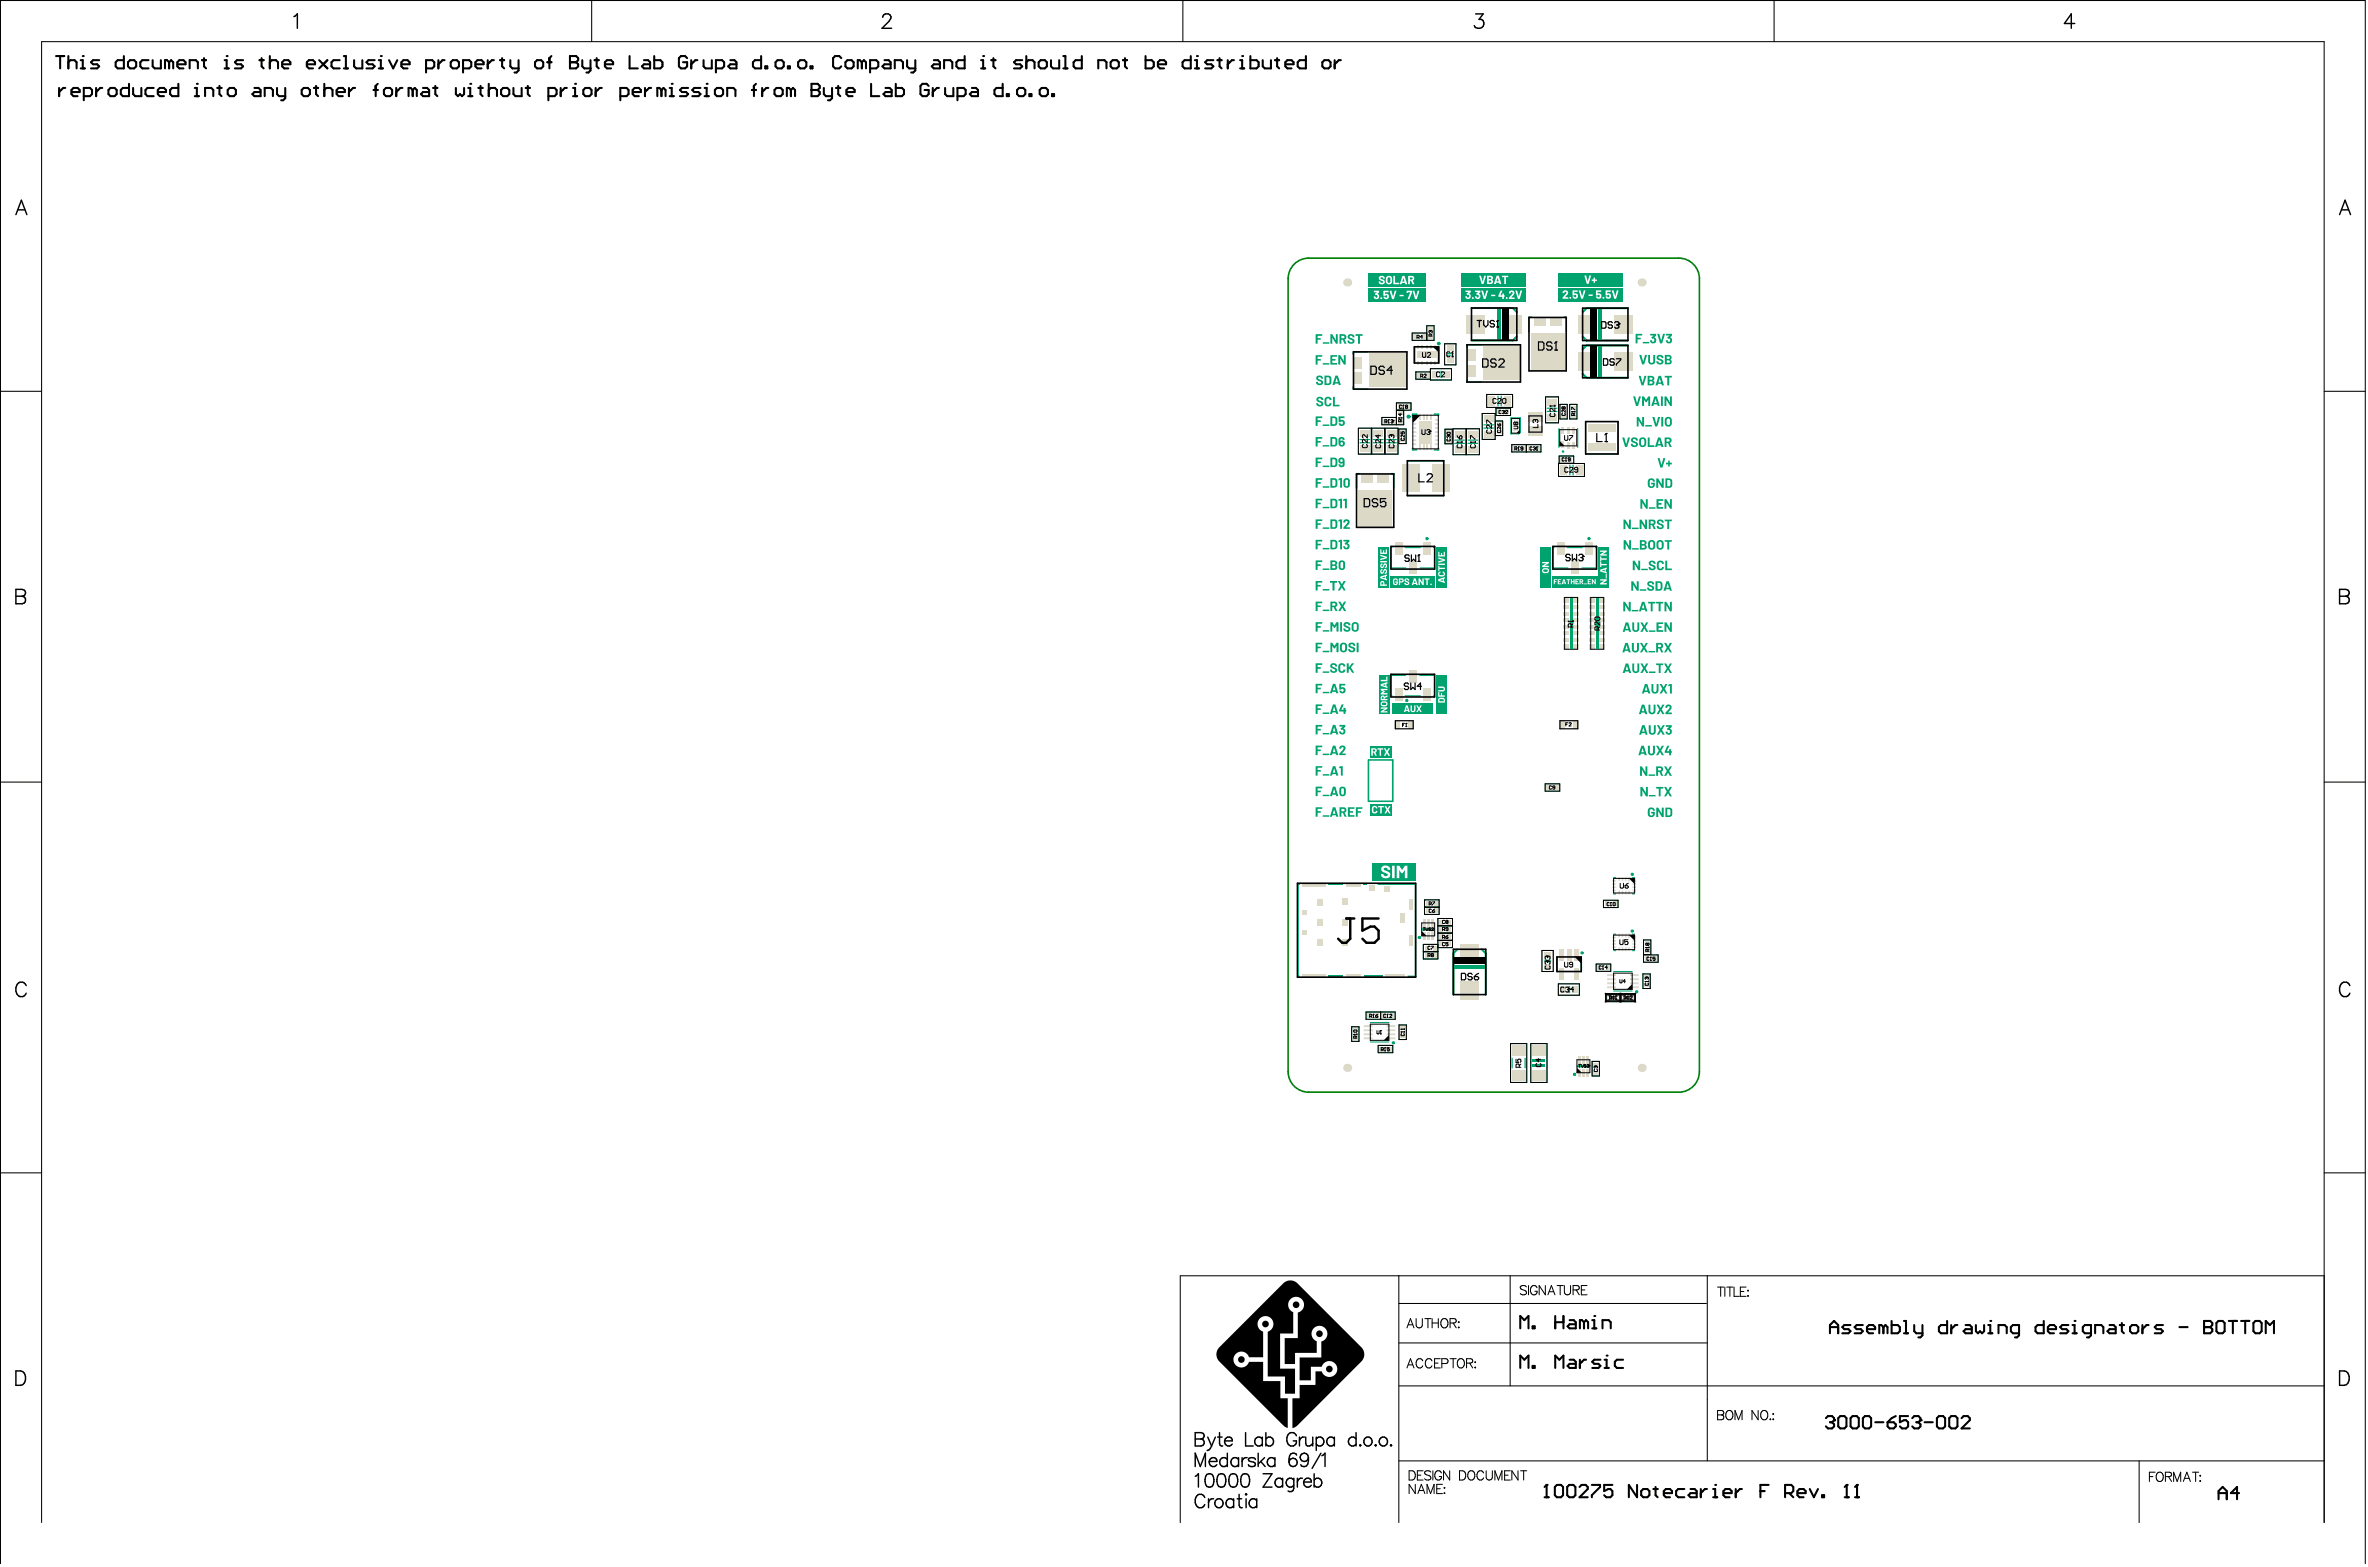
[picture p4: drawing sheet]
<svg xmlns="http://www.w3.org/2000/svg" width="487mm" height="322mm" viewBox="0 0 487 322" stroke-linecap="round" stroke-linejoin="round" font-family="sans-serif">
<path d="M265.8 54.6a4.2 4.2 0 0 1 3.3-1.5h76a4.2 4.2 0 0 1 4.3 4.2v163a4.2 4.2 0 0 1-4.3 4.2h-76a4.2 4.2 0 0 1-4.3-4.2v-163a4.2 4.2 0 0 1 1-2.7z" fill="none" stroke="#008000" stroke-width=".33"/>
<g fill="#000">
<path d="M250.7 276.9l13.1-13.1a2.05 2.05 0 0 1 2.7-.2l13.4 13.3a2.06 2.06 0 0 1 .1 2.8l-13.3 13.3-1 .5v-6.1h1.5v-2.7h3.2v-2.8h1.3l.6 .8 1 .3 .5-.1 .7-.3 .4-1v-.7l-.4-.7-.9-.4h-.8l-.7 .4-.4 .7h-2.2v2.8h-2.3v-4.7h4.4v-3.3l1-.6 .3-1-.3-.9-.4-.4-.7-.3h-.5l-.7 .3-.4 .4-.3 .7 .2 1 .3 .4 .6 .4v2.4h-4.5v2.3h-2.1v-5.4h2.7v-5.2l.6-.3 .4-.4 .3-1a1.63 1.63 0 0 0-1.5-1.6 1.63 1.63 0 0 0-1.7 1.4l.1 1 .3 .4 .6 .4v4.4h-2.7v7.2h3v5.2h-2v-3.6h-3.6v-9.2l.9-.6 .3-1-.2-.7-.7-.7-.7-.2-.8 .2-.6 .5-.2 .7v.8l.3 .4 .8 .6v5.3l-2.9-.1a1.64 1.64 0 0 0-1.6-1.1l-.9 .3-.6 .8v1l.6 .9 .6 .2 .6 .1 .9-.5 .4-.7h2.9v4h3.5v3.5h1.5v6.1l-.9-.5-13.3-13.4a2.07 2.07 0 0 1 .2-2.7z"/>
<circle cx="17" cy="11.5" r=".21"/>
<circle cx="40.5" cy="17.2" r=".21"/>
<circle cx="46.6" cy="11.5" r=".21"/>
<circle cx="78.3" cy="11.5" r=".21"/>
<circle cx="96.7" cy="17.2" r=".21"/>
<circle cx="117.2" cy="12.8" r=".21"/>
<circle cx="118.2" cy="17.2" r=".21"/>
<circle cx="138.1" cy="17.2" r=".21"/>
<circle cx="145.3" cy="17.2" r=".21"/>
<circle cx="166.8" cy="18.5" r=".21"/>
<circle cx="202.1" cy="11.5" r=".21"/>
<circle cx="246.1" cy="11.5" r=".21"/>
<circle cx="255.4" cy="11.5" r=".21"/>
<circle cx="255.2" cy="279.4" r=".68"/>
<circle cx="260.2" cy="272.1" r=".69"/>
<circle cx="266.5" cy="268.2" r=".69"/>
<circle cx="271.3" cy="274.1" r=".68"/>
<circle cx="327.8" cy="270.5" r=".21"/>
<circle cx="330.3" cy="278.6" r=".21"/>
<circle cx="273.3" cy="281.4" r=".69"/>
<circle cx="318" cy="305.2" r=".21"/>
<circle cx="352.6" cy="305.2" r=".21"/>
<circle cx="379.7" cy="305.2" r=".21"/>
<circle cx="381.8" cy="305.2" r=".21"/>
</g>
<g fill="none" stroke="#000" stroke-width=".21">
<path d="M121.6 .1v8.5M243.2 .1v8.5M364.7 .1v8.5M.1 80.4h8.5M477.8 80.4h8.5M.1 160.8h8.5M477.8 160.8h8.5M.1 241.1h8.5M477.8 241.1h8.5M287.6 262.2v50.8M287.6 276h63.4M287.6 267.9h63.2"/>
<path d="M289.2 272.9l.8-1.9 .7 1.9M289.5 272.3h.9M291.1 271v1.4a.64 .64 0 0 0 .7 .5 .64 .64 0 0 0 .6-.5v-1.4M292.5 279.7a.7 .7 0 0 0-.8-.4 .7 .7 0 0 0-.6 .7v.4a.7 .7 0 0 0 .6 .8 .7 .7 0 0 0 .8-.5M292.9 271h1.3M293.6 271v1.9M294.4 279.7a.7 .7 0 0 0-.8-.4 .7 .7 0 0 0-.6 .7v.4a.7 .7 0 0 0 .6 .8 .7 .7 0 0 0 .8-.5M294.4 271v1.9M294.4 271.9h1.3M295.7 271v1.9M296.1 279.3h-1.2v1.9h1.2M296.6 271.1a.91 .91 0 0 1 1.1 .4 .91 .91 0 0 1-.2 1.2 .7 .7 0 0 1-.8 .2 .7 .7 0 0 1-.5-.7v-.4z"/>
<path d="M298.1 271.9l1.1-.1 .2-.2-.1-.4-.4-.2h-.8v1.9M298.1 279.3h1.3M298.8 271.9l.6 1M298.8 279.3v1.9M299.8 279.5a.7 .7 0 0 1 .8-.2 .7 .7 0 0 1 .5 .7v.4a.72 .72 0 0 1-.8 .8 .72 .72 0 0 1-.7-.8zM299.8 271.8h.2zM299.8 272.8h.2zM303.2 280h.2zM310.5 262.2v22.7M313.8 264.5a.72 .72 0 0 0-.7-.3 .72 .72 0 0 0-.5 .5l.1 .3 .9 .3 .2 .6a.84 .84 0 0 1-1.2 0M314.2 264.2v1.9M316 264.7a.7 .7 0 0 0-.8-.5 .7 .7 0 0 0-.6 .8v.4a.68 .68 0 0 0 .7 .8 .68 .68 0 0 0 .7-.8h-.5"/>
<path d="M317.7 264.2v1.9l-1.3-1.9v1.9M318.2 266.1l.8-1.9 .7 1.9M318.5 265.5h.9M320.1 264.2h1.3M320.8 264.2v1.9M321.6 264.2v1.4a.64 .64 0 0 0 .7 .5 .64 .64 0 0 0 .6-.5v-1.4M323.4 265.1h1.1l.2-.3-.1-.4-.4-.2h-.8v1.9M324 265.1l.7 1M325.1 265.1h.7M326.3 264.2h-1.2v1.9h1.2M351 262.2v38.1M353.1 264.6h1.3"/>
<path d="M353.7 264.6v1.9M354.6 264.6v1.9M355 264.6h1.3M355.6 264.6v1.9M356.5 264.6v1.9h1.1M357.8 265.5h.7M359 264.6h-1.2v1.9h1.2M359.3 265.3h.2zM359.3 266.4h.2zM477.8 262.2h-235.2v50.8M287.6 284.9h190.2M289.2 281.2l.8-1.9 .7 1.9"/>
<path d="M289.5 280.5h.9M294.9 280.2h.8M296.4 280.3h.8a.5 .5 0 0 0 .5-.5 .5 .5 0 0 0-.5-.5h-.8v1.9M301.5 280.2l1.1-.1 .2-.3-.1-.3-.4-.2h-.8v1.9M302.1 280.2l.7 1M303.2 281.1h.2zM353.1 289.9h.8l.4 .2 .1 .4-.5 .3a.5 .5 0 0 1 .5 .5 .5 .5 0 0 1-.5 .5h-.8zM353.1 290.8h.8M355 290.2a.7 .7 0 0 1 .8-.3 .7 .7 0 0 1 .5 .7v.5a.72 .72 0 0 1-.8 .7 .72 .72 0 0 1-.7-.7zM356.7 291.8v-1.9l.7 1.9 .7-1.9v1.9M361.5 289.9v1.9l-1.3-1.9v1.9M362.2 290.2a.7 .7 0 0 1 .8-.3 .7 .7 0 0 1 .4 .7v.5a.72 .72 0 0 1-.7 .7 .72 .72 0 0 1-.7-.7z"/>
<path d="M364 291.6v.2zM364.6 290.6v.1zM364.6 291.6v.2zM8.6 312.9v-304.3h469.2v304.4M287.6 300.3h190.2M289.7 302.3h.6a1.02 1.02 0 0 1 .7 1 1.02 1.02 0 0 1-.7 .9h-.6zM291 305.1v1.9l-1.3-1.9v1.9M291.4 303.2h.7M291.5 307l.7-1.9 .7 1.9M291.8 306.4h.9M292.6 302.3h-1.2v1.9h1.2M293.4 307v-1.9l.7 1.9 .7-1.9v1.9"/>
<path d="M294.2 302.6a.72 .72 0 0 0-.7-.3 .72 .72 0 0 0-.6 .5l.2 .2 .9 .4 .2 .5a.84 .84 0 0 1-1.3 0M294.6 302.3v1.9M295.4 306h.7M296.3 302.8a.7 .7 0 0 0-.8-.5 .7 .7 0 0 0-.5 .7v.5a.68 .68 0 0 0 .7 .7 .68 .68 0 0 0 .6-.7h-.4M296.6 305.1h-1.2v1.9h1.2M296.9 306.9h.2zM297 305.7v.2zM298 302.3v1.9l-1.2-1.9v1.9M300.1 302.3h.6a1.02 1.02 0 0 1 .7 1 1.02 1.02 0 0 1-.7 .9h-.6zM302.1 302.4a.91 .91 0 0 1 1.1 .4 .91 .91 0 0 1-.2 1.1 .7 .7 0 0 1-.8 .3 .7 .7 0 0 1-.4-.7v-.5zM305 302.8a.7 .7 0 0 0-.8-.5 .7 .7 0 0 0-.6 .7v.5a.7 .7 0 0 0 .6 .7 .7 .7 0 0 0 .8-.4M305.5 302.3v1.4a.64 .64 0 0 0 .7 .5 .64 .64 0 0 0 .6-.5v-1.4"/>
<path d="M307.3 304.2v-1.9l.8 1.9 .7-1.9v1.9M309.3 303.2h.8M310.5 302.3h-1.2v1.9h1.2M312.1 302.3v1.9l-1.3-1.9v1.9M312.6 302.3h1.3M313.2 302.3v1.9M439.8 300.3v12.7M441.9 303.5h.7M443.1 302.6h-1.2v1.9M443.6 302.7a.91 .91 0 0 1 1.1 .4 .91 .91 0 0 1-.1 1.1 .7 .7 0 0 1-.8 .3 .7 .7 0 0 1-.5-.7v-.5zM445.2 303.5l1.1-.1 .1-.3v-.3l-.4-.2h-.8v1.9M445.8 303.5l.6 1"/>
<path d="M446.9 304.5v-1.9l.7 1.9 .7-1.9v1.9M448.9 304.5l.7-1.9 .7 1.9M449.1 303.9h.9M450.8 302.6h1.2M451.4 302.6v1.9M452.3 303.3h.1zM452.3 304.4h.1zM.1 321.4v-321.3h486.2v321.3"/>
</g>
<g fill="none" stroke="#000" stroke-width=".3">
<path d="M60.4 3.4l.7-.5v2.9M181.5 3.6a.74 .74 0 0 1 .5-.7h.6a.72 .72 0 0 1 .4 1.1l-1.7 1.8h2M303.4 2.9h1.5l-.8 1.1a.95 .95 0 0 1 1 1.1 .95 .95 0 0 1-1.3 .7l-.4-.1-.3-.4M426.5 4.8h-2.1l1.4-1.9v2.9M3.3 44.1l1.1-2.9 1.1 2.9M3.7 43.1h1.4M481 44.1l1.1-2.9 1.1 2.9M481.4 43.1h1.4M3.3 121.1h1.2l.5 .2a.68 .68 0 0 1 0 1.1l-.5 .2a.78 .78 0 0 1 .8 .7 .78 .78 0 0 1-.8 .8h-1.2zM3.3 122.6h1.2M481 121.1h1.3l.4 .2a.68 .68 0 0 1 0 1.1l-.4 .2a.78 .78 0 0 1 .7 .7 .78 .78 0 0 1-.7 .8h-1.3zM481 122.6h1.3"/>
<path d="M5.4 202.6a1.09 1.09 0 0 0-1.3-.7 1.09 1.09 0 0 0-.8 1.1 1.3 1.3 0 0 0 .3 1.4 1.3 1.3 0 0 0 1.4 .3l.4-.6M483.1 202.6a1.09 1.09 0 0 0-1.2-.7 1.09 1.09 0 0 0-.9 1.1 1.3 1.3 0 0 0 .3 1.4 1.3 1.3 0 0 0 1.4 .3l.4-.6M3.3 281.8h1a1.58 1.58 0 0 1 1 1.5 1.58 1.58 0 0 1-1 1.4h-1zM245.7 294.5l1.6 .1a.63 .63 0 0 1 0 1l-.4 .2a.72 .72 0 0 1 .7 .7 .72 .72 0 0 1-.7 .7h-1.2zM245.7 295.8h1.2M248.3 295.4l.8 1.8M249.1 297.2a1.05 1.05 0 0 1-.9 .9M249.9 295.4l-.8 1.8M250.3 295.4h.9M250.7 294.5v2.2l.2 .4 .5 .1M251.8 296.2a.86 .86 0 0 0 .5 .9 .86 .86 0 0 0 1-.3M251.9 295.8a.76 .76 0 0 1 .9-.4 .76 .76 0 0 1 .5 .8h-1.5z"/>
<path d="M252.3 298.7v2.7M254.6 299.6v1.8M255.4 299.6v1.8M256.1 294.5v2.7h1.5M256.4 299.6a.88 .88 0 0 0-1 .8M258.7 298.7v2.7M259.5 295.8a.88 .88 0 0 0-1.3-.2 .88 .88 0 0 0 0 1.3 .88 .88 0 0 0 1.3-.1M259.5 295.4v1.8M260 299.6l-1.3 1.3M260.3 295.8a.88 .88 0 0 1 1.2-.2 .88 .88 0 0 1 0 1.3 .88 .88 0 0 1-1.2-.1M260.3 294.5v2.7M262.1 299.6v1.8"/>
<path d="M266.5 295.1a1.01 1.01 0 0 0-1.1-.6 1.01 1.01 0 0 0-.8 1 1.2 1.2 0 0 0 .2 1.3 1.2 1.2 0 0 0 1.3 .3l.4-.5v-.4h-.6M266.6 299.1a.81 .81 0 0 0-1.2-.3l-.3 .4-.1 1.3M267.2 295.4v1.8M268.2 295.4a.88 .88 0 0 0-1 .8M268.4 295.4l.2 1.7 .6 .1 .7-.5M269 299.6a1.39 1.39 0 0 1-.8 1.8l-.6-.1-.2-.3M269.9 295.4v1.8M270.6 295.8a.88 .88 0 0 1 1.3-.2 .88 .88 0 0 1 0 1.3 .88 .88 0 0 1-1.3-.1M270.6 295.4v2.7M271.6 298.7l-1.9 3.1M271.8 299.2l.6-.5v2.7M274.3 295.8a.88 .88 0 0 0-1.3-.2 .88 .88 0 0 0 0 1.3 .88 .88 0 0 0 1.3-.1"/>
<path d="M274.3 295.4v1.8M278.8 295.8a.88 .88 0 0 0-1.3-.2 .88 .88 0 0 0 0 1.3 .88 .88 0 0 0 1.3-.1M278.8 294.5v2.7M279.5 297.1l.2-.1 .1 .1-.1 .1zM282.8 297l.1 .1-.1 .1-.1-.1zM285.9 297.1l.1-.1 .1 .1-.1 .1zM481 281.8h1a1.58 1.58 0 0 1 1 1.5 1.58 1.58 0 0 1-1 1.4h-1zM245.7 301.4v-2.7l1.1 2.7 1-2.7v2.7M245.7 303.4l.7-.5v2.8M247.7 307.8a1.01 1.01 0 0 0-1.2-.7 1.01 1.01 0 0 0-.8 1.1 1.2 1.2 0 0 0 .3 1.3 1.2 1.2 0 0 0 1.3 .3l.4-.6M248.1 303.1a.89 .89 0 0 1 1.3 .3 2.27 2.27 0 0 1-.2 2.1 .89 .89 0 0 1-1.3-.4 2.27 2.27 0 0 1 .2-2zM248.5 308.1v1.8"/>
<path d="M248.6 300.4a.86 .86 0 0 0 .5 1 .86 .86 0 0 0 1.1-.4M248.7 300a.76 .76 0 0 1 .9-.4 .76 .76 0 0 1 .6 .8h-1.6zM249.5 308.1a.88 .88 0 0 0-1 .8M250.6 303.1a.89 .89 0 0 1 1.3 .3 2.27 2.27 0 0 1-.3 2.1 .89 .89 0 0 1-1.3-.4 2.27 2.27 0 0 1 .3-2zM252.3 300a.88 .88 0 0 0-1.3-.1 .88 .88 0 0 0 0 1.3 .88 .88 0 0 0 1.3-.2M253 303.1a.89 .89 0 0 1 1.3 .3 2.27 2.27 0 0 1-.2 2.1 .89 .89 0 0 1-1.3-.4 2.27 2.27 0 0 1 .2-2zM253.6 308.5a.88 .88 0 0 0-1.3-.2 .88 .88 0 0 0 0 1.3 .88 .88 0 0 0 1.3-.1M253.6 308.1v1.8M254.4 308.1h.9M254.6 300a.88 .88 0 0 0-1.3-.1 .88 .88 0 0 0 0 1.3 .88 .88 0 0 0 1.3-.2M254.7 307.2v2.2l.2 .4 .5 .1M255.5 303.1a.89 .89 0 0 1 1.3 .3 2.27 2.27 0 0 1-.3 2.1 .89 .89 0 0 1-1.3-.4 2.27 2.27 0 0 1 .3-2z"/>
<path d="M256.2 307l.1 .2-.1 .1-.1-.1zM256.2 308.1v1.8M258.1 300a.83 .83 0 0 0-1.4 0l.3 .4 1 .3 .1 .3a.83 .83 0 0 1-1.4 0M258.4 308.5a.88 .88 0 0 0-1.3-.2 .88 .88 0 0 0 0 1.3 .88 .88 0 0 0 1.3-.1M258.4 308.1v1.8M259.2 300.4l.9 1M259.7 302.9h1.8l-1.8 2.8h1.8M262.1 300a.88 .88 0 0 0-1.3-.1 .88 .88 0 0 0 0 1.3 .88 .88 0 0 0 1.3-.2M263.7 304.2a.88 .88 0 0 0-1.3-.1 .88 .88 0 0 0 0 1.3 .88 .88 0 0 0 1.3-.1M263.7 303.8v1.9M266 304.2a.88 .88 0 0 0-1.3-.1 .88 .88 0 0 0 0 1.3 .88 .88 0 0 0 1.3-.1M266 303.8v2.1a.72 .72 0 0 1-.4 .7 .72 .72 0 0 1-.8-.1"/>
<path d="M266.7 303.8v1.9M267.8 303.8a.88 .88 0 0 0-1.1 .8M268 304.6a.86 .86 0 0 0 .5 1 .86 .86 0 0 0 1.1-.3M268.1 304.2a.76 .76 0 0 1 .9-.4 .76 .76 0 0 1 .6 .8h-1.6zM270.2 304.2a.88 .88 0 0 1 1.3-.1 .88 .88 0 0 1 0 1.3 .88 .88 0 0 1-1.3-.1M270.2 302.9v2.8"/>
<circle cx="268.1" cy="299.5" r=".85"/>
<circle cx="281.2" cy="296.3" r=".91"/>
<circle cx="284.4" cy="296.3" r=".91"/>
<circle cx="250.6" cy="309" r=".91"/>
<circle cx="265.8" cy="300.6" r=".85"/>
</g>
<g fill="none" stroke="#000" stroke-width=".42">
<path d="M11.5 11.5h1.7M12.2 18.1v1.7M12.4 11.5v2.6M13.4 18.1h-.4l-.8 .8M14.1 12.8l.4-.4h.8l.4 .4v1.3M14.1 11.5v2.6M14.7 18.9h1.7v-.4l-.4-.4h-.9l-.4 .4v.8l.4 .5h.9M16.6 12.4h.4v1.7M16.6 14.1h.8M17.2 19.8h1.3l.4-.5v-.8l-.4-.4h-1.3v2.5M19.8 18.1v1.7M20.4 12.4h-1.3l-.4 .4 .4 .4h.9l.4 .4-.4 .5h-1.3"/>
<path d="M21 18.1h-.4l-.8 .8M22.3 18.5l.4-.4h.9l.4 .4v.8l-.4 .5h-.9l-.4-.5zM25.5 11.5v2.6h-1.3l-.4-.5v-.8l.4-.4h1.3M26.5 17.2v2.6h-1.2l-.5-.5v-.8l.5-.4h1.2M26.7 12.4h.9l.4 .4v.8l-.4 .5h-.9l-.4-.5v-.8zM27.4 18.1v1.2l.4 .5h1.3v-1.7M30.5 12.4h-1.2l-.5 .4v.8l.5 .5h1.2M31.4 12.4v1.2l.4 .5h1.3v-1.7M31.6 18.1h-1.3l-.4 .4v.8l.4 .5h1.3M32.4 18.9h1.7v-.4l-.4-.4h-.8l-.5 .4v.8l.5 .5h.8M34.8 12.8l-.5-.4h-.4v1.7M34.8 12.8v1.3"/>
<path d="M34.8 12.8l.4-.4 .4 .4v1.3M36.5 13.2h1.6v-.4l-.4-.4h-.8l-.4 .4v.8l.4 .5h.8M36.7 17.2v2.6h-1.3l-.4-.5v-.8l.4-.4h1.3M39 14.1v-1.7h1.3l.4 .4v1.3M40 18.1h.5v1.7M40 19.8h.9M41.5 12.4h.9M41.9 11.9v1.7l.5 .5M42.2 19.8v-1.7h1.2l.5 .4v1.3M44.7 18.1h.8M45.1 17.7v1.6l.4 .5M46.2 12.4h.4v1.7"/>
<path d="M46.2 14.1h.8M46.8 18.5l.4-.4h.9l.4 .4v.8l-.4 .5h-.9l-.4-.5zM50 12.4h-1.3l-.4 .4 .4 .4h.9l.4 .4-.4 .5h-1.3M52.3 18.1h.8l.5 .4v1.3h-1.3l-.4-.5 .4-.4h1.3M53.4 12.4h.8M53.8 11.9v1.7l.4 .5M54.4 19.8v-1.7h1.3l.4 .4v1.3M55.5 12.8l.4-.4h.8l.5 .4v1.3M55.5 11.5v2.6M57 18.1v1.2l.4 .5h1.2M58 13.2h1.7v-.4l-.4-.4h-.9l-.4 .4v.8l.4 .5h.9M58.6 18.1v2.1l-.4 .4h-.4"/>
<path d="M62 18.5l.4-.4h.9l.4 .4v.8l-.4 .5h-.9l-.4-.5zM63.1 13.2h1.7v-.4l-.5-.4h-.8l-.4 .4v.8l.4 .5h.8M64.6 18.1h.8M65 17.7v1.6l.4 .5M65.6 12.4l1.7 1.7M66.7 18.5l.4-.4h.8l.5 .4v1.3M66.7 17.2v2.6M67.3 12.4l-1.7 1.7M69.2 18.9h1.7v-.4l-.4-.4h-.9l-.4 .4v.8l.4 .5h.9M69.8 12.4h-1.2l-.4 .4v.8l.4 .5h1.2M70.7 11.5h.4v2.6M70.7 14.1h.8"/>
<path d="M71.7 18.1v1.7M72.8 12.4v1.2l.4 .5h1.3v-1.7M73 18.1h-.4l-.9 .8M76.8 18.5h.9M77 12.4h-1.2l-.5 .4 .5 .4h.8l.4 .4-.4 .5h-1.3M77.7 17.2l-.5 .5v2.1M77.9 12.4h.4v1.7M77.9 14.1h.8M78.9 18.5l.5-.4h.8l.4 .4v.8l-.4 .5h-.8l-.5-.5zM80 12.4l.8 1.7 .9-1.7M81.5 18.1v1.7M82.5 13.2h1.7v-.4l-.4-.4h-.9l-.4 .4v.8l.4 .5h.9"/>
<path d="M82.7 18.1h-.4l-.8 .8M84.8 18.5l-.4-.4h-.4v1.7M84.8 18.5v1.3M84.8 18.5l.5-.4 .4 .4v1.3M87 18.1h.8l.4 .4v1.3h-1.2l-.5-.5 .5-.4h1.2M87.6 14.1h1.3l.4-.5v-.8l-.4-.4h-1.3v2.5M89.1 18.1h.8M89.5 17.7v1.6l.4 .5M90.1 12.4v1.7M91.4 12.4h-.4l-.9 .8M92.7 12.8l.4-.4h.8l.5 .4v.8l-.5 .5h-.8l-.4-.5zM93.7 18.1v1.2l.4 .5 .5-.5 .4 .5 .4-.5v-1.2"/>
<path d="M95.2 14.1h1.3l.4-.5v-.8l-.4-.4h-1.3v2.5M96.3 18.1h.4v1.7M96.3 19.8h.8M97.7 13.2h1.7v-.4l-.4-.4h-.8l-.5 .4v.8l.5 .5h.8M98.4 18.1h.8M98.8 17.7v1.6l.4 .5M100.3 12.4v1.7M100.5 18.5l.4-.4h.8l.5 .4v1.3M100.5 17.2v2.6M101.5 12.4h-.4l-.8 .8M102.8 12.4h.9M103 18.5l.4-.4h.9l.4 .4v.8l-.4 .5h-.9l-.4-.5z"/>
<path d="M103.2 11.9v1.7l.5 .5M104.9 12.4v1.2l.4 .5h1.3M105.6 18.1v1.2l.4 .5h1.2v-1.7M106.6 12.4v2.1l-.4 .4h-.4M108.1 18.1h.8M108.5 17.7v1.6l.4 .5M110.4 12.4h.9l.4 .4v.8l-.4 .5h-.9l-.4-.5v-.8zM112.5 12.8h.9M112.7 19.8h1.3l.4-.5v-.8l-.4-.4h-1.3v2.5M113.4 11.5l-.5 .4v2.2M115.3 18.1v1.7M116.5 18.1h-.4l-.8 .8"/>
<path d="M117.2 11.5h1.2l.5 .4v.5l-.5 .4 .5 .4v.4l-.5 .5h-1.2zM117.2 12.8h1.2M117.8 18.1h.4v1.7M117.8 19.8h.9M119.7 12.4v1.2l.4 .5h1.3M120.3 18.1h.9l.4 .4v.8l-.4 .5h-.9l-.4-.5v-.8zM121.4 12.4v2.1l-.4 .4h-.4M122.2 12.4h.9M122.5 18.1v1.7M122.7 11.9v1.7l.4 .5M123.7 18.1h-.4l-.8 .8M124.4 13.2h1.7v-.4l-.5-.4h-.8l-.4 .4v.8l.4 .5h.8"/>
<path d="M127.5 19.8h1.3l.4-.5v-.8l-.4-.4h-1.3v2.5M129.4 11.5v2.6h1.7M130.1 18.9h1.7v-.4l-.5-.4h-.8l-.4 .4v.8l.4 .5h.8M132.4 12.4h.8l.5 .4v1.3h-1.3l-.4-.5 .4-.4h1.3M132.6 18.1v1.7M133.9 18.1h-.5l-.8 .8M134.5 11.5v2.6h1.3l.4-.5v-.8l-.4-.4h-1.3M136 18.5l-.4-.4h-.5v1.7M136 18.5v1.3M136 18.5l.4-.4 .4 .4v1.3M137.7 18.1h.4v1.7M137.7 19.8h.8"/>
<path d="M141.3 11.9l-.5-.4h-.8l-.4 .4v1.7l.4 .5h.8l.5-.5v-.8h-.9M141.5 18.1h-1.3l-.4 .4 .4 .4h.9l.4 .4-.4 .5h-1.3M142.1 12.4v1.7M143.4 12.4h-.4l-.9 .8M144 18.1h-1.3l-.4 .4 .4 .4h.9l.4 .4-.4 .5h-1.3M144.6 12.4v1.2l.5 .5h1.2v-1.7M144.9 18.1h.4v1.7M144.9 19.8h.8M147.2 14.1h1.2l.5-.5v-.8l-.5-.4h-1.2v2.5M147.4 18.1h.8l.5 .4v.8l-.5 .5h-.8l-.4-.5v-.8zM149.5 19.8v-1.7h1.3l.4 .4v1.3M150.1 12.4h.9l.4 .4v1.3h-1.3l-.4-.5 .4-.4h1.3"/>
<path d="M154.6 18.5h.8M155.4 17.2l-.4 .5v2.1M156.5 11.5v2.6h-1.3l-.4-.5v-.8l.4-.4h1.3M156.7 18.1v1.7M157.3 13.6h.4v.5h-.4zM158 18.1h-.5l-.8 .8M159.2 18.5l.4-.4h.9l.4 .4v.8l-.4 .5h-.9l-.4-.5zM159.9 12.4h.8l.4 .4v.8l-.4 .5h-.8l-.5-.5v-.8zM162 13.6h.4v.5h-.4zM162.6 18.5l-.4-.4h-.4v1.7M162.6 18.5v1.3M162.6 18.5l.4-.4 .5 .4v1.3"/>
<path d="M164.1 12.8l.4-.4h.9l.4 .4v.8l-.4 .5h-.9l-.4-.5zM166.6 13.6h.4v.5h-.4zM166.8 17.2h1.3l.4 .5v.4l-.4 .4 .4 .4v.4l-.4 .5h-1.3zM166.8 18.5h1.3M169.4 18.1v1.2l.4 .5h1.3M171.1 18.1v2.1l-.5 .4h-.4M171.9 18.1h.9M172.3 17.7v1.6l.5 .5M173 11.9l-.5-.4h-.8l-.4 .4v1.7l.4 .5h.8l.5-.5M174 18.9h1.7v-.4l-.4-.4h-.9l-.4 .4v.8l.4 .5h.9M174.2 12.4h.9l.4 .4v.8l-.4 .5h-.9l-.4-.5v-.8zM177.2 12.8l-.4-.4h-.5v1.7"/>
<path d="M177.2 12.8v1.3M177.2 12.8l.4-.4 .4 .4v1.3M178.9 14.1h1.2l.5-.5v-.8l-.5-.4h-1.2v2.5M179.1 17.2v2.6h1.7M181.8 12.4h.9l.4 .4v1.3h-1.3l-.4-.5 .4-.4h1.3M182 18.1h.9l.4 .4v1.3h-1.3l-.4-.5 .4-.4h1.3M184 14.1v-1.7h1.2l.4 .4v1.3M184.2 17.2v2.6h1.2l.5-.5v-.8l-.5-.4h-1.2M186.5 12.4v1.2l.4 .5h1.3M188.2 12.4v2.1l-.4 .4h-.5M190.9 17.7l-.4-.5h-.8l-.5 .5v1.6l.5 .5h.8l.4-.5v-.8h-.8M191.8 18.1v1.7"/>
<path d="M192 12.4h.8l.4 .4v1.3h-1.2l-.4-.5 .4-.4h1.2M193 18.1h-.4l-.8 .8M194.1 14.1v-1.7h1.3l.4 .4v1.3M194.3 18.1v1.2l.4 .5h1.3v-1.7M196.8 19.8h1.3l.4-.5v-.8l-.4-.4h-1.3v2.5M198.3 11.5v2.6h-1.2l-.5-.5v-.8l.5-.4h1.2M199.8 18.1h.8l.5 .4v1.3h-1.3l-.4-.5 .4-.4h1.3M201.7 12.4h.4v1.7M201.7 14.1h.8M203.8 12.4h.9M204.2 11.9v1.7l.5 .5M206.1 17.2v2.6h-1.2l-.5-.5v-.8l.5-.4h1.2"/>
<path d="M207 19.3h.4v.5h-.4zM209.1 18.5l.4-.4h.9l.4 .4v.8l-.4 .5h-.9l-.4-.5zM210.2 12.4h-1.3l-.4 .4 .4 .4h.8l.5 .4-.5 .5h-1.2M211 12.8l.4-.4h.9l.4 .4v1.3M211 11.5v2.6M211.6 19.3h.5v.5h-.5zM213.5 12.8l.5-.4h.8l.4 .4v.8l-.4 .5h-.8l-.5-.5zM214.2 18.1h.8l.4 .4v.8l-.4 .5h-.8l-.5-.5v-.8zM216.1 12.4v1.2l.4 .5h1.3v-1.7M216.3 19.3h.4v.5h-.4zM218.6 11.5h.4v2.6M218.6 14.1h.9"/>
<path d="M222.4 11.5v2.6h-1.3l-.4-.5v-.8l.4-.4h1.3M225.8 14.1v-1.7h1.3l.4 .4v1.3M228.3 12.8l.4-.4h.9l.4 .4v.8l-.4 .5h-.9l-.4-.5zM230.9 12.4h.8M231.3 11.9v1.7l.4 .5M235.5 11.5v2.6h1.3l.4-.5v-.8l-.4-.4h-1.3M238 13.2h1.7v-.4l-.4-.4h-.8l-.5 .4v.8l.5 .5h.8M244.8 11.5v2.6h-1.3l-.4-.5v-.8l.4-.4h1.3M245.7 12.4h.4v1.7M245.7 14.1h.8M249.5 12.4h-1.3l-.4 .4 .4 .4h.8l.5 .4-.5 .5h-1.2M250.3 12.4h.8"/>
<path d="M250.7 11.9v1.7l.4 .5M252.4 12.4v1.7M253.7 12.4h-.4l-.9 .8M255 12.4h.4v1.7M255 14.1h.8M257.1 11.5v2.6h1.2l.5-.5v-.8l-.5-.4h-1.2M259.6 12.4v1.2l.4 .5h1.3v-1.7M262.1 12.4h.9M262.6 11.9v1.7l.4 .5M264.2 13.2h1.7v-.4l-.4-.4h-.8l-.5 .4v.8l.5 .5h.8M268.5 11.5v2.6h-1.3l-.4-.5v-.8l.4-.4h1.3M272.3 12.4h.8l.4 .4v.8l-.4 .5h-.8l-.4-.5v-.8z"/>
<path d="M274.4 12.4v1.7M275.7 12.4h-.5l-.8 .8M312.6 273v-2.5l.8 .8 .8-.8v2.5M315.1 272.6h.4v.4h-.4zM319.7 270.5v2.5M319.7 271.8h1.7M321.4 270.5v2.5M322.7 271.3h.8l.5 .5v1.2h-1.3l-.4-.4 .4-.4h1.3M322.7 279.5h.8l.5 .4v1.3h-1.3l-.4-.4 .4-.5h1.3M324.8 279.5v1.7M325.7 271.8l-.5-.5h-.4v1.7M325.7 271.8v1.2"/>
<path d="M325.7 271.8l.4-.5 .4 .5v1.2M326.1 279.5h-.4l-.9 .8M327.3 273h.9M327.3 271.3h.5v1.7M329 279.5h-1.2l-.5 .4 .5 .4h.8l.4 .5-.4 .4h-1.3M329.5 273v-1.7h1.2l.4 .5v1.2M329.9 279.5h.4v1.7M333.7 279.5h-1.3l-.4 .4v.9l.4 .4h1.3M312.6 281.2v-2.6l.8 .9 .8-.9v2.6M315.1 280.8h.4v.4h-.4zM319.7 281.2v-2.6l.9 .9 .8-.9v2.6M329.9 281.2h.8"/>
<path d="M317.5 307.7h.9M317.5 305.6l.5-.4v2.5M319.7 305.6l.4-.4h.8l.4 .4v1.7l-.4 .4h-.8l-.4-.4zM322.6 305.2h.9l.4 .4v1.7l-.4 .4h-.9l-.4-.4v-1.7zM324.7 305.6l.5-.4h.8l.4 .4v.5l-1.7 1.6h1.7M327.3 305.2h1.7v.4l-1.7 1.7v.4M331.5 305.2h-1.7v1.3l.8-.4h.5l.4 .4v.8l-.4 .4h-.9l-.4-.4M336.6 305.2v2.5l-1.7-2.5v2.5M337.8 306.1h.9l.4 .4v.8l-.4 .4h-.9l-.4-.4v-.8zM339.9 306.1h.9M340.4 305.6v1.7l.4 .4M342.1 306.9h1.6v-.4l-.4-.4h-.8l-.4 .4v.8l.4 .4h.8"/>
<path d="M346.3 306.1h-1.3l-.4 .4v.8l.4 .4h1.3M347.6 306.1h.8l.4 .4v1.2h-1.2l-.5-.4 .5-.4h1.2M349.7 306.1v1.6M350.9 306.1h-.4l-.8 .8M352.2 307.7h.8M352.2 306.1h.4v1.6M354.3 306.9h1.7v-.4l-.4-.4h-.9l-.4 .4v.8l.4 .4h.9M356.8 306.1v1.6M358.1 306.1h-.4l-.9 .8M361.9 306.5h.9M363.6 305.2h-1.7v2.5M367 306.9h1.3l.4-.4v-.9l-.4-.4h-1.3v2.5"/>
<path d="M367.8 306.9l.9 .8M369.5 306.9h1.7v-.4l-.4-.4h-.9l-.4 .4v.8l.4 .4h.9M372.1 306.1l.8 1.6 .9-1.6M374.6 307.3h.4v.4h-.4zM379.2 307.7h.9M379.2 305.6l.5-.4v2.5M381.4 307.7h.8M381.4 305.6l.4-.4v2.5M456.1 308.2v-1.7l.9-.9 .8 .9v1.7M456.1 306.9h1.7M460.3 306.9h-1.7l1.3-1.3v2.6"/>
</g>
<g fill="#dcd9c7">
<path d="M339.8 196.6h.8v.9h-.8z" fill-rule="evenodd"/>
<path d="M335.6 193.2h.7v.3h-.7z" fill-rule="evenodd"/>
<path d="M335.6 193.9h.7v.3h-.7z" fill-rule="evenodd"/>
<path d="M335.6 194.6h.7v.2h-.7z" fill-rule="evenodd"/>
<path d="M335.6 182.9h.7v.3h-.7z" fill-rule="evenodd"/>
<path d="M335.6 180.9h.7v.3h-.7z" fill-rule="evenodd"/>
<path d="M335.6 181.6h.7v.3h-.7z" fill-rule="evenodd"/>
</g>
<path d="M332.1 204.6h.8v.9h-.8zM333.4 204.6h.8v.9h-.8z" fill="none" stroke="#dcd9c7" stroke-width=".21"/>
<g fill="#dcd9c7">
<path d="M334.1 194.8h.3v.6h-.3z" fill-rule="evenodd"/>
<path d="M333.4 194.8h.3v.6h-.3z" fill-rule="evenodd"/>
<path d="M332.8 194.8h.2v.6h-.2z" fill-rule="evenodd"/>
<path d="M334.1 183.1h.3v.7h-.3z" fill-rule="evenodd"/>
<path d="M333.4 183.1h.3v.7h-.3z" fill-rule="evenodd"/>
<path d="M332.8 183.1h.2v.7h-.2z" fill-rule="evenodd"/>
<path d="M332.8 180.3h.2v.7h-.2z" fill-rule="evenodd"/>
<path d="M333.4 180.3h.3v.7h-.3z" fill-rule="evenodd"/>
<path d="M334.1 180.3h.3v.7h-.3z" fill-rule="evenodd"/>
</g>
<path d="M330.4 204.6h.8v.9h-.8z" fill="none" stroke="#dcd9c7" stroke-width=".21"/>
<g fill="#dcd9c7">
<path d="M330.1 198.4h.8v1h-.8z" fill-rule="evenodd"/>
<path d="M328.9 132.4h1.1v1.1h-1.1z" fill-rule="evenodd"/>
<path d="M328.9 129.7h1.1v.8h-1.1z" fill-rule="evenodd"/>
<path d="M328.9 125.8h1.1v.7h-1.1z" fill-rule="evenodd"/>
<path d="M328.9 127.1h1.1v.7h-1.1z" fill-rule="evenodd"/>
<path d="M328.9 122.8h1.1v1h-1.1z" fill-rule="evenodd"/>
<path d="M325.3 217h.4v1.6h-.4z" fill-rule="evenodd"/>
<path d="M326.2 217h.4v1.6h-.4z" fill-rule="evenodd"/>
<path d="M326.7 132.4h1.1v1.1h-1.1z" fill-rule="evenodd"/>
<path d="M326.7 129.7h1.1v.8h-1.1z" fill-rule="evenodd"/>
<path d="M326.7 127.1h1.1v.7h-1.1z" fill-rule="evenodd"/>
<path d="M326.7 125.8h1.1v.7h-1.1z" fill-rule="evenodd"/>
<path d="M326.7 122.8h1.1v1h-1.1z" fill-rule="evenodd"/>
<path d="M323.5 132.4h1.1v1.1h-1.1z" fill-rule="evenodd"/>
<path d="M323.5 129.7h1.1v.8h-1.1z" fill-rule="evenodd"/>
<path d="M323.5 127.1h1.1v.7h-1.1z" fill-rule="evenodd"/>
<path d="M323.5 125.8h1.1v.7h-1.1z" fill-rule="evenodd"/>
<path d="M323.5 122.8h1.1v1h-1.1z" fill-rule="evenodd"/>
<path d="M323 115.3h1.5v2.5h-1.5z" fill-rule="evenodd"/>
<path d="M323 85.1h.9v.7h-.9z" fill-rule="evenodd"/>
<path d="M323 83.4h.9v.8h-.9z" fill-rule="evenodd"/>
<path d="M318.6 65.3h2.4v1.8h-2.4z" fill-rule="evenodd"/>
<path d="M315.8 91.7h.7v.9h-.7z" fill-rule="evenodd"/>
<path d="M315.4 65.3h2.3v1.8h-2.3z" fill-rule="evenodd"/>
<path d="M312.8 91.7h.7v.9h-.7z" fill-rule="evenodd"/>
<path d="M309.2 81.5h1.4v1.9h-1.4z" fill-rule="evenodd"/>
<path d="M305.1 88.5h1.9v1.4h-1.9z" fill-rule="evenodd"/>
<path d="M305.1 85.4h1.9v1.4h-1.9z" fill-rule="evenodd"/>
<path d="M306 81.5h1.4v1.9h-1.4z" fill-rule="evenodd"/>
<path d="M301.9 91.7h1.9v1.4h-1.9z" fill-rule="evenodd"/>
<path d="M301.9 88.5h1.9v1.4h-1.9z" fill-rule="evenodd"/>
<path d="M299.1 91.7h1.9v1.4h-1.9z" fill-rule="evenodd"/>
<path d="M299.1 88.5h1.9v1.4h-1.9z" fill-rule="evenodd"/>
<path d="M295.9 193.6h.8v.9h-.8z" fill-rule="evenodd"/>
<path d="M295.9 190.6h.8v.9h-.8z" fill-rule="evenodd"/>
<path d="M294.8 186.8h.8v.9h-.8z" fill-rule="evenodd"/>
</g>
<path d="M295.1 90.5h.6M295.1 89.6h.6M295.1 88.8h.6M295.1 87.1h.6M295.1 86.3h.6" fill="none" stroke="#dcd9c7" stroke-width=".32"/>
<g fill="#dcd9c7">
<path d="M292.9 194.4h.8v.9h-.8z" fill-rule="evenodd"/>
<path d="M293.2 186.8h.7v.9h-.7z" fill-rule="evenodd"/>
<path d="M291.8 85.2h.3v1.2h-.3z" fill-rule="evenodd"/>
<path d="M292.6 85.2h.2v1.2h-.2z" fill-rule="evenodd"/>
<path d="M293.3 85.2h.3v1.2h-.3z" fill-rule="evenodd"/>
<path d="M294.1 85.2h.3v1.2h-.3z" fill-rule="evenodd"/>
<path d="M292.3 68.7h.7v1h-.7z" fill-rule="evenodd"/>
<path d="M289 83.1h.8v.9h-.8z" fill-rule="evenodd"/>
<path d="M285.3 215.2h.7v.9h-.7z" fill-rule="evenodd"/>
<path d="M285.1 213.2h1.7l.1 .4h-1.8z" fill-rule="evenodd"/>
<path d="M285.1 210.7h1.7l.1 .4h-1.8z" fill-rule="evenodd"/>
<path d="M285.1 211.6h1.7l.1 .3h-1.8z" fill-rule="evenodd"/>
<path d="M285.1 212.4h1.7l.1 .4h-1.8z" fill-rule="evenodd"/>
<path d="M285.8 208.3h.7v.9h-.7z" fill-rule="evenodd"/>
<path d="M285.1 91.5h1.9v1.5h-1.9z" fill-rule="evenodd"/>
<path d="M285.1 88.4h1.9v1.4h-1.9z" fill-rule="evenodd"/>
<path d="M286 86.1h.8v.9h-.8z" fill-rule="evenodd"/>
<path d="M282.8 208.3h.7v.9h-.7z" fill-rule="evenodd"/>
<path d="M278.2 211.3h.9v.8h-.9z" fill-rule="evenodd"/>
<path d="M276.1 193.1h1v1.4h-1z" fill-rule="evenodd"/>
<path d="M335.6 192.6h.7v.2h-.7z" fill-rule="evenodd"/>
<path d="M335.6 182.2h.7v.3h-.7z" fill-rule="evenodd"/>
<path d="M332.8 191.9l.2 .1v.6h-.2z" fill-rule="evenodd"/>
<path d="M333.4 192h.3v.6h-.3z" fill-rule="evenodd"/>
<path d="M334.1 191.9l.3 .1v.6h-.3z" fill-rule="evenodd"/>
<path d="M329.9 185.3h.8v1h-.8z" fill-rule="evenodd"/>
<path d="M328.9 131.1h1.1v.7h-1.1z" fill-rule="evenodd"/>
<path d="M328.9 128.4h1.1v.8h-1.1z" fill-rule="evenodd"/>
<path d="M328.9 124.4h1.1v.8h-1.1z" fill-rule="evenodd"/>
<path d="M326.2 219.7h.4v1.6h-.4z" fill-rule="evenodd"/>
<path d="M325.3 219.7h.4v1.6h-.4z" fill-rule="evenodd"/>
<path d="M326.7 131.1h1.1v.7h-1.1z" fill-rule="evenodd"/>
<path d="M326.7 128.4h1.1v.8h-1.1z" fill-rule="evenodd"/>
<path d="M326.7 124.4h1.1v.8h-1.1z" fill-rule="evenodd"/>
<path d="M325.9 111.4h1.5v2.6h-1.5z" fill-rule="evenodd"/>
<path d="M323.2 202.8h1.1v1.2h-1.1z" fill-rule="evenodd"/>
<path d="M323.7 198.9h.9v2.5h-.9z" fill-rule="evenodd"/>
<path d="M322.1 195h.9v2.4h-.9z" fill-rule="evenodd"/>
<path d="M323.7 195h.9v2.4h-.9z" fill-rule="evenodd"/>
<path d="M323.4 148.2h1.1v1.6h-1.1z" fill-rule="evenodd"/>
<path d="M323.5 131.1h1.1v.7h-1.1z" fill-rule="evenodd"/>
<path d="M323.5 124.4h1.1v.8h-1.1z" fill-rule="evenodd"/>
<path d="M323.5 128.4h1.1v.8h-1.1z" fill-rule="evenodd"/>
<path d="M323.2 90.9h.5v1.2h-.5z" fill-rule="evenodd"/>
<path d="M322.2 90.9h.5v1.2h-.5z" fill-rule="evenodd"/>
<path d="M322.5 94h.7v.9h-.7z" fill-rule="evenodd"/>
<path d="M322.2 87.8h.5v1.3h-.5z" fill-rule="evenodd"/>
<path d="M323.2 87.8h.5v1.3h-.5z" fill-rule="evenodd"/>
<path d="M320.5 198.9h1v2.5h-1z" fill-rule="evenodd"/>
<path d="M320.5 195h1v2.4h-1z" fill-rule="evenodd"/>
<path d="M319.6 161.4h.8v.9h-.8z" fill-rule="evenodd"/>
<path d="M320.8 94h.8v.9h-.8z" fill-rule="evenodd"/>
<path d="M309.5 84.2h.8v.9h-.8z" fill-rule="evenodd"/>
<path d="M295.9 189.1h.8v.9h-.8z" fill-rule="evenodd"/>
<path d="M295.9 192.1h.8v.9h-.8z" fill-rule="evenodd"/>
<path d="M294.8 185.3h.8v.9h-.8z" fill-rule="evenodd"/>
</g>
<path d="M295.1 91.3h.6M295.1 88h.6" fill="none" stroke="#dcd9c7" stroke-width=".32"/>
<g fill="#dcd9c7">
<path d="M293.2 185.3h.7v.9h-.7z" fill-rule="evenodd"/>
<path d="M292.9 195.9h.8v.9h-.8z" fill-rule="evenodd"/>
<path d="M292.6 188.9h.4v1.6h-.4z" fill-rule="evenodd"/>
<path d="M293.4 188.9h.4v1.6h-.4z" fill-rule="evenodd"/>
<path d="M292.6 191.6h.4v1.6h-.4z" fill-rule="evenodd"/>
<path d="M293.4 191.6h.4v1.6h-.4z" fill-rule="evenodd"/>
<path d="M292.6 111.4h1.6v2.6h-1.6z" fill-rule="evenodd"/>
<path d="M294.1 91.2h.3v1.2h-.3z" fill-rule="evenodd"/>
<path d="M293.3 91.2h.3v1.2h-.3z" fill-rule="evenodd"/>
<path d="M292.6 91.2h.2v1.2h-.2z" fill-rule="evenodd"/>
<path d="M291.8 91.2h.3v1.2h-.3z" fill-rule="evenodd"/>
<path d="M293 76.7h.8v1h-.8z" fill-rule="evenodd"/>
<path d="M292.3 71h.3v.7h-.3z" fill-rule="evenodd"/>
<path d="M292.3 74.2h.3v.7h-.3z" fill-rule="evenodd"/>
<path d="M293.1 71h.3v.7h-.3z" fill-rule="evenodd"/>
<path d="M293.1 74.2h.3v.7h-.3z" fill-rule="evenodd"/>
<path d="M293.9 71h.4v.7h-.4z" fill-rule="evenodd"/>
<path d="M293.9 74.2h.4v.7h-.4z" fill-rule="evenodd"/>
<path d="M289.7 184.8h.7v2.2h-.7z" fill-rule="evenodd"/>
<path d="M289.7 192.1h.7v2.3h-.7z" fill-rule="evenodd"/>
<path d="M289.6 148.2h1.1v1.6h-1.1z" fill-rule="evenodd"/>
<path d="M281.6 181.9h1.1v1.1h-1.1z" fill-rule="evenodd"/>
<path d="M278.2 213h.9v.8h-.9z" fill-rule="evenodd"/>
<path d="M278.3 76.6h1.8v2.4h-1.8z" fill-rule="evenodd"/>
<path d="M278.3 73.3h1.8v2.4h-1.8z" fill-rule="evenodd"/>
<path d="M276.1 184.6h1v1.5h-1z" fill-rule="evenodd"/>
<path d="M276.1 188.9h1v1.4h-1z" fill-rule="evenodd"/>
<path d="M292.6 141.6h1.5v2.5h-1.5z" fill-rule="evenodd"/>
<path d="M291.8 86.5h2.6v4.6h-2.6z" fill-rule="evenodd"/>
<path d="M327.6 220.1h.9v.8h-.9z" fill-rule="evenodd"/>
<path d="M327.6 218.5h.9v.7h-.9z" fill-rule="evenodd"/>
</g>
<path d="M335.1 204.6h.8v.9h-.8z" fill="none" stroke="#dcd9c7" stroke-width=".21"/>
<g fill="#dcd9c7">
<path d="M338.1 200.5h.9v.7h-.9z" fill-rule="evenodd"/>
<path d="M335.1 201.9h1.8v.4h-1.8z" fill-rule="evenodd"/>
<path d="M335.1 201.1h1.8v.3l-1.8 .1z" fill-rule="evenodd"/>
<path d="M335.1 200.3h1.8v.3h-1.8z" fill-rule="evenodd"/>
<path d="M330.4 200.3h1.8v.3h-1.8z" fill-rule="evenodd"/>
<path d="M330.4 201.1h1.8v.3l-1.8 .1z" fill-rule="evenodd"/>
<path d="M330.4 201.9h1.8v.4h-1.8z" fill-rule="evenodd"/>
<path d="M328.4 198.4h.8v1h-.8z" fill-rule="evenodd"/>
<path d="M338.2 196.6h.7v.9h-.7z" fill-rule="evenodd"/>
<path d="M338.2 193.5h.9v.7h-.9z" fill-rule="evenodd"/>
<path d="M338.2 195.2h.9v.7h-.9z" fill-rule="evenodd"/>
<path d="M334.8 194.8h.2v.6h-.2z" fill-rule="evenodd"/>
<path d="M331.5 194.6h.7v.2h-.7z" fill-rule="evenodd"/>
<path d="M331.5 193.9h.7v.3h-.7z" fill-rule="evenodd"/>
<path d="M331.5 193.2h.7v.3h-.7z" fill-rule="evenodd"/>
<path d="M334.8 183.1h.2v.7h-.2z" fill-rule="evenodd"/>
<path d="M331.5 182.9h.7v.3h-.7z" fill-rule="evenodd"/>
<path d="M334.8 180.3h.2v.9l-.2-.1z" fill-rule="evenodd"/>
<path d="M331.5 181.6h.7v.3h-.7z" fill-rule="evenodd"/>
<path d="M331.5 180.9h.7v.3h-.7z" fill-rule="evenodd"/>
<path d="M324.5 217h.4v1.6h-.4z" fill-rule="evenodd"/>
<path d="M321.4 132.4h1.1v1.1h-1.1z" fill-rule="evenodd"/>
<path d="M321.4 129.7h1.1v.8h-1.1z" fill-rule="evenodd"/>
<path d="M321.4 125.8h1.1v.7h-1.1z" fill-rule="evenodd"/>
<path d="M321.4 127.1h1.1v.7h-1.1z" fill-rule="evenodd"/>
<path d="M321.4 122.8h1.1v1h-1.1z" fill-rule="evenodd"/>
<path d="M320.8 95.6h1.4v2h-1.4z" fill-rule="evenodd"/>
<path d="M324 95.6h1.4v2h-1.4z" fill-rule="evenodd"/>
<path d="M314.1 91.7h.7v.9h-.7z" fill-rule="evenodd"/>
<path d="M314.2 84.8h2.9v1.9h-2.9z" fill-rule="evenodd"/>
<path d="M321 85.1h.9v.7h-.9z" fill-rule="evenodd"/>
<path d="M318.1 85.1h1.9v1.4h-1.9z" fill-rule="evenodd"/>
<path d="M321 83.4h.9v.8h-.9z" fill-rule="evenodd"/>
<path d="M318.1 82h1.9v1.4h-1.9z" fill-rule="evenodd"/>
<path d="M311.1 91.7h.7v.9h-.7z" fill-rule="evenodd"/>
<path d="M307.7 88.5h.9v.7h-.9z" fill-rule="evenodd"/>
<path d="M307.7 86.8h.9v.8h-.9z" fill-rule="evenodd"/>
<path d="M301.6 75.2h1.8v2.3h-1.8z" fill-rule="evenodd"/>
<path d="M287.9 211h.9v.7h-.9z" fill-rule="evenodd"/>
<path d="M297.6 193.6h.7v.9h-.7z" fill-rule="evenodd"/>
<path d="M294.6 194.4h.7v.9h-.7z" fill-rule="evenodd"/>
<path d="M297.6 190.6h.7v.9h-.7z" fill-rule="evenodd"/>
<path d="M289.7 115.3h1.5v2.5h-1.5z" fill-rule="evenodd"/>
<path d="M297.4 88.5h.9v.8h-.9z" fill-rule="evenodd"/>
<path d="M297.4 90.2h.9v.7h-.9z" fill-rule="evenodd"/>
</g>
<g fill="#dcd9c7">
<circle cx="311.9" cy="88.5" r=".16"/>
<circle cx="311.3" cy="88.5" r=".16"/>
<circle cx="311.9" cy="87.2" r=".16"/>
<circle cx="311.9" cy="86.5" r=".16"/>
<circle cx="311.3" cy="87.2" r=".16"/>
<circle cx="311.3" cy="86.5" r=".16"/>
</g>
<path d="M290.4 88.8h.6M290.4 89.6h.6M290.4 90.5h.6" fill="none" stroke="#dcd9c7" stroke-width=".32"/>
<g fill="#dcd9c7">
<path d="M287.9 88.5h.9v.7h-.9z" fill-rule="evenodd"/>
<path d="M287.9 90.1h.9v.8h-.9z" fill-rule="evenodd"/>
<path d="M287.4 86.3h.9v.7h-.9z" fill-rule="evenodd"/>
</g>
<path d="M290.4 86.3h.6M290.4 87.1h.6" fill="none" stroke="#dcd9c7" stroke-width=".32"/>
<g fill="#dcd9c7">
<path d="M287.4 83.1h.7v.9h-.7z" fill-rule="evenodd"/>
<path d="M291.3 72.3h3.9v1.3h-3.9z" fill-rule="evenodd"/>
<path d="M293.6 68.9h.9v.8h-.9z" fill-rule="evenodd"/>
<path d="M290.6 68.7h.8v1h-.8z" fill-rule="evenodd"/>
<path d="M283.6 215.2h.8v.9h-.8z" fill-rule="evenodd"/>
<path d="M280.4 213.2h1.8v.4h-1.8z" fill-rule="evenodd"/>
<path d="M280.4 212.4h1.8v.4h-1.8z" fill-rule="evenodd"/>
<path d="M280.4 211.6h1.8v.3h-1.8z" fill-rule="evenodd"/>
<path d="M280.4 210.8l1.8-.1v.4h-1.8z" fill-rule="evenodd"/>
<path d="M281.1 208.3h.8v.9h-.8z" fill-rule="evenodd"/>
<path d="M284.1 208.3h.8v.9h-.8z" fill-rule="evenodd"/>
<path d="M276.7 200.2h3.1v.7h-3.1z" fill-rule="evenodd"/>
<path d="M276.7 181.6h3.1v.7h-3.1z" fill-rule="evenodd"/>
<path d="M279.6 91.5h2v1.5h-2z" fill-rule="evenodd"/>
<path d="M282.4 91.5h1.9v1.5h-1.9z" fill-rule="evenodd"/>
<path d="M279.6 88.4h2v1.4h-2z" fill-rule="evenodd"/>
<path d="M282.4 88.4h1.9v1.4h-1.9z" fill-rule="evenodd"/>
<path d="M284.4 86.1h.7v.9h-.7z" fill-rule="evenodd"/>
<path d="M267.8 191.1h.9v1h-.9z" fill-rule="evenodd"/>
<path d="M267.8 187.1h.9v.9h-.9z" fill-rule="evenodd"/>
<path d="M338.1 202.1h.9v.8h-.9z" fill-rule="evenodd"/>
<path d="M335.1 202.8h1.8v.3h-1.8z" fill-rule="evenodd"/>
<path d="M330.4 202.8h1.8v.3h-1.8z" fill-rule="evenodd"/>
<path d="M331.6 185.3h.8v1h-.8z" fill-rule="evenodd"/>
<path d="M334.8 192h.2v.8h-.2z" fill-rule="evenodd"/>
<path d="M331.5 192.6h.7v.2h-.7z" fill-rule="evenodd"/>
<path d="M331.5 182.2h.7v.3h-.7z" fill-rule="evenodd"/>
<path d="M331.9 64.8h3.7v3.7h-3.7z" fill-rule="evenodd"/>
<path d="M324.5 219.7h.4v1.6h-.4z" fill-rule="evenodd"/>
<path d="M315 219.9h2.8v2.2h-2.8z" fill-rule="evenodd"/>
<path d="M315 214.9h2.8v2.2h-2.8z" fill-rule="evenodd"/>
<path d="M320.7 202.8h1.2v1.2h-1.2z" fill-rule="evenodd"/>
<path d="M317.5 198.2h1.3v1.1h-1.3z" fill-rule="evenodd"/>
<path d="M317.5 195.7h1.3v1.2h-1.3z" fill-rule="evenodd"/>
<path d="M318 161.4h.7v.9h-.7z" fill-rule="evenodd"/>
<path d="M320.6 148.2h1.1v1.6h-1.1z" fill-rule="evenodd"/>
<path d="M321.4 131.1h1.1v.7h-1.1z" fill-rule="evenodd"/>
<path d="M321.4 124.4h1.1v.8h-1.1z" fill-rule="evenodd"/>
<path d="M321.4 128.4h1.1v.8h-1.1z" fill-rule="evenodd"/>
<path d="M320 111.4h1.6v2.6h-1.6z" fill-rule="evenodd"/>
<path d="M321.1 90.7h.5v1.4h-.5z" fill-rule="evenodd"/>
<path d="M321.1 87.8h.5v1.3h-.5z" fill-rule="evenodd"/>
<path d="M300.3 201.6h3.7v3.8h-3.7z" fill-rule="evenodd"/>
<path d="M307.8 84.2h.8v.9h-.8z" fill-rule="evenodd"/>
<path d="M301.6 71.9h1.8v2.3h-1.8z" fill-rule="evenodd"/>
<path d="M309.1 64.8h3.7v3.7h-3.7z" fill-rule="evenodd"/>
<path d="M301.6 64.8h3.7v3.7h-3.7z" fill-rule="evenodd"/>
<path d="M287.9 212.6h.9v.8h-.9z" fill-rule="evenodd"/>
<path d="M297.6 189.1h.7v.9h-.7z" fill-rule="evenodd"/>
<path d="M287.8 187.7h.9v1.9h-.9z" fill-rule="evenodd"/>
<path d="M297.6 192.1h.7v.9h-.7z" fill-rule="evenodd"/>
<path d="M294.6 195.9h.7v.9h-.7z" fill-rule="evenodd"/>
<path d="M294.2 188.9h.5v1.6h-.5z" fill-rule="evenodd"/>
<path d="M294.2 191.6h.5v1.6h-.5z" fill-rule="evenodd"/>
<path d="M286.8 148.2h1v1.6h-1z" fill-rule="evenodd"/>
<path d="M289.7 137.7h1.5v2.6h-1.5z" fill-rule="evenodd"/>
<path d="M286.8 111.4h1.5v2.6h-1.5z" fill-rule="evenodd"/>
<path d="M294.4 95.4h3.5v5.8h-3.5z" fill-rule="evenodd"/>
<path d="M288.2 95.4h3.6v5.8h-3.6z" fill-rule="evenodd"/>
</g>
<g fill="#dcd9c7">
<circle cx="337.5" cy="219.5" r=".83"/>
<circle cx="337.5" cy="58.1" r=".83"/>
<circle cx="311.9" cy="87.9" r=".16"/>
<circle cx="311.3" cy="87.9" r=".16"/>
</g>
<path d="M290.4 91.3h.6" fill="none" stroke="#dcd9c7" stroke-width=".32"/>
<g fill="#dcd9c7">
<path d="M296.9 76.3h1.1v1.3h-1.1z" fill-rule="evenodd"/>
<path d="M294.5 76.3h1.1v1.3h-1.1z" fill-rule="evenodd"/>
<path d="M291.4 76.7h.7v1h-.7z" fill-rule="evenodd"/>
<path d="M287.4 84.6h.9v.7h-.9z" fill-rule="evenodd"/>
</g>
<path d="M290.4 88h.6" fill="none" stroke="#dcd9c7" stroke-width=".32"/>
<g fill="#dcd9c7">
<path d="M293.6 67.2h.9v.8h-.9z" fill-rule="evenodd"/>
<path d="M297.5 73.4h1.3v1.2h-1.3z" fill-rule="evenodd"/>
<path d="M297.5 71h1.3v1.2h-1.3z" fill-rule="evenodd"/>
<path d="M291.4 71h.4v.7h-.4z" fill-rule="evenodd"/>
<path d="M291.4 74.2h.4v.7h-.4z" fill-rule="evenodd"/>
<path d="M294.8 71h.3v.7h-.3z" fill-rule="evenodd"/>
<path d="M294.8 74.2h.3v.7h-.3z" fill-rule="evenodd"/>
<path d="M284.6 182.2h1.1v1.1h-1.1z" fill-rule="evenodd"/>
<path d="M279.9 97.4h2.3v1.8h-2.3z" fill-rule="evenodd"/>
<path d="M283.2 97.4h2.3v1.8h-2.3z" fill-rule="evenodd"/>
<path d="M270.8 184.8h1.1v1.4h-1.1z" fill-rule="evenodd"/>
<path d="M270.8 188.9h1.1v1.4h-1.1z" fill-rule="evenodd"/>
<path d="M270.8 192.9h1.1v1.4h-1.1z" fill-rule="evenodd"/>
<path d="M331.9 72.4h3.7v3.8h-3.7z" fill-rule="evenodd"/>
<path d="M314.2 87.6h2.9v1.9h-2.9z" fill-rule="evenodd"/>
<path d="M314.8 68.6h6.8v7.6h-6.8z" fill-rule="evenodd"/>
<path d="M300.3 194.2h3.7v3.7h-3.7z" fill-rule="evenodd"/>
<path d="M304.9 71.3h7.7v6.8h-7.7z" fill-rule="evenodd"/>
<path d="M286.7 141.6h1.6v2.5h-1.6z" fill-rule="evenodd"/>
<path d="M284.8 200.2h3.9v.7h-3.9z" fill-rule="evenodd"/>
<path d="M267.8 200.2h4.7v.7h-4.7z" fill-rule="evenodd"/>
<path d="M267.8 181.6h4.7v.7h-4.7z" fill-rule="evenodd"/>
<path d="M326.5 91.2h5.6v1.5h-5.6z" fill-rule="evenodd"/>
<path d="M326.5 87.2h5.6v1.6h-5.6z" fill-rule="evenodd"/>
<path d="M324.4 64.8h3.8v3.7h-3.8z" fill-rule="evenodd"/>
<path d="M310.8 219.9h2.8v2.2h-2.8z" fill-rule="evenodd"/>
<path d="M310.8 214.9h2.8v2.2h-2.8z" fill-rule="evenodd"/>
<path d="M324.4 72.4h3.8v3.8h-3.8z" fill-rule="evenodd"/>
<path d="M279.3 100.7h6.8v7.7h-6.8z" fill-rule="evenodd"/>
<path d="M281.6 72.7h7.6v6.9h-7.6z" fill-rule="evenodd"/>
</g>
<g fill="#dcd9c7">
<circle cx="277" cy="219.5" r=".83"/>
<circle cx="277" cy="58.1" r=".83"/>
</g>
<g fill="#00a36e">
<path d="M290.4 85.1h.8l-.5 .6h-.3z"/>
<path d="M280.4 181.5h.7v.4h-.7z"/>
<path d="M266.7 181.5h.5v.4h-.2v18.6h.2v.4h-.5z"/>
</g>
<path d="M273.1 181.7h3M273.1 200.7h3M280.4 200.7h3.8" fill="none" stroke="#00a36e" stroke-width=".33"/>
<path d="M283.2 181.5h8v19.4h-1.8v-.4h1.5v-18.6h-7.7z" fill="#00a36e"/>
<g fill="none" stroke="#00a36e" stroke-width=".21">
<path d="M293.3 68.5h-3v1.5h4.5v-3h-1.5v3M294.1 75.8h4.3v2.3h-4.3zM294.1 76.4h-3v1.5h3M296.1 76.3v1.3M296.4 76.3v1.3M297 70.7h2.3v4.3h-2.3zM297.5 73h1.3M297.5 72.7h1.3M279.3 88h2.6v5.3h-2.6zM282 88h2.7v5.3h-2.7zM284.8 88h2.6v5.3h-2.6zM287.1 84.3h3v-1.5h-3v4.5"/>
<path d="M287.6 88.2h1.5v3h-1.5zM288.6 84.3v3h-4.5v-1.5h3M297.1 88.2h1.5v3h-1.5zM298.7 88.1h2.7v5.4h-2.7zM301.5 88.1h2.6v5.4h-2.6zM304.7 85h2.7v5.3h-2.7zM305.6 81.1h5.4v2.6h-5.4zM307.4 86.5h1.5v3h-1.5zM307.6 83.9h3v1.5h-3zM310.6 85.9h2v3l-.3 .3h-1.7zM310.8 91.4h6v1.5h-6zM313.8 91.4v1.5"/>
<path d="M317.8 81.6h2.6v5.3h-2.6zM320.4 95.3h5.3v2.6h-5.3zM320.5 93.7h3v1.5h-3zM320.7 83.1h1.5v3h-1.5zM322.7 83.1h1.5v3h-1.5zM326 86.7h6.6v6.6h-6.6zM286.2 112.6h-.2v4.1h3M288.9 112.6h3.1M294.7 112.6h.2v4.1h-2.9M319.5 112.6h-.2v4.1h3M322.2 112.6h3.1M328 112.6h.2v4.1h-3"/>
<path d="M288.9 138.8h-3v4.2h.3M291.9 138.8h3v4.2h-.2M288.9 143h3.1M317.7 161.1h3v1.5h-3zM292.6 195.6h3M292.9 185h3v3h-3zM292.9 186.5h3M295.6 194.1h-3v3h3v-8.3h3v6h-3M295.6 193.3h3M295.6 190.3h3M295.6 191.8h3M317 195.4h2.3v4.3h-2.3z"/>
<path d="M317.5 197.7h1.3M317.5 197.4h1.3M328.2 198.2h3v1.4h-3zM329.7 185h2.9v1.5h-2.9zM331.7 195.4h.5M331.7 192h.5M331.7 183.8h.5M331.7 180.3h.5M331.7 199.7h3.9M335.6 195.4h.5M335.6 192h.5M335.6 183.8h.5"/>
<path d="M335.6 180.3h.5M337.9 196.3h3v1.5h-3zM337.9 193.2h1.5v3h-1.5zM277.9 211h1.5v3h-1.5zM280.8 208h6v1.5h-6zM281.7 214.2h3.8M281.7 210.2h3.8M283.3 214.9h3v1.5h-3zM283.8 208v1.5M287.6 210.7h1.5v3h-1.5zM310.6 214.5h3.3v8h-3.3zM314.7 214.5h3.3v8h-3.3z"/>
<path d="M320.4 202.2h4.3v2.4h-4.3zM322.4 202.7v1.4M322.7 202.7v1.4M327.3 218.2h1.5v3h-1.5zM330.1 204.3h.1v1.6zM330.1 205.7l6.1 .1-6 .1zM330.1 204.3h6.1l-6 .1zM331.7 203.7h3.9M333.1 204.3h.1l-.1 1.6zM336.1 204.2l.1 .1-.1 1.6zM337.8 200.2h1.5v3h-1.5z"/>
<circle cx="333.1" cy="205.8" r=".08"/>
<circle cx="333.1" cy="204.3" r=".08"/>
</g>
<path d="M302.5 63.3h8.5l.8 .8M311.8 69.1l-.8 .9h-8.5M325.4 69.2l.8 .8h8.5M325.4 76.8l.8 .9h8.5M334.7 63.3h-8.5l-.8 .9M334.7 71h-8.5l-.8 .8M299.6 195.1l-.8 .8v8.5M304.6 195.1l.9 .8v8.5" fill="none" stroke="#00a36e" stroke-width=".42"/>
<g fill="none" stroke="#00a36e" stroke-width=".25">
<path d="M279.6 91h2M279.6 90.3h2M282.3 91h2M282.3 90.3h2M285.1 91h2M285.1 90.3h2M299.1 90.5h2M299.1 91.1h2M301.8 90.5h2M301.8 91.1h2M305.1 87.3h2M305.1 88h2"/>
<path d="M308 81.4v2M308.6 81.4v2M318.1 83.9h2M318.1 84.6h2M320.5 88.1v3.9M322.7 95.6v2M323.4 95.6v2M324.3 88.1v3.9M310.9 217.5v2M313.5 217.5v2"/>
</g>
<g fill="none" stroke="#00a36e" stroke-width=".33">
<path d="M278.2 79.5v.5h2.9M281.1 72.3h-2.9v.5M290.8 71.3v3.3M295.8 71.3v3.3M301.6 78v.5h2.9M304.5 70.9h-2.9v.5M314.8 65.2h-.5v2.9M321.5 65.2h.5v2.9M279.4 97.4h-.5v2.9M286 97.4h.5v2.9M289.3 94.7h7.5M290.4 92.1v.4h.8"/>
<path d="M290.9 85.5l.3-.4h-.8v.6M294.9 85.1h.8v.4M295.7 92.1v.4h-.8M289.3 101.9h7.5M281.3 156.2h5v8.5h-5zM320.1 196.7v3M325.1 196.7v3"/>
</g>
<path d="M292.5 191h2.3M324.4 219.2h2.3" fill="none" stroke="#00a36e" stroke-width=".5"/>
<g fill="#00a36e">
<path d="M315 217.7h2.7v.5h-2.7z" fill-rule="evenodd"/>
<path d="M315 218.8h2.7v.5h-2.7z" fill-rule="evenodd"/>
<path d="M328.7 63.3h.7v6.7h-.7z" fill-rule="evenodd"/>
<path d="M328.7 71h.7v6.7h-.7z" fill-rule="evenodd"/>
<path d="M322.7 122.8h.5v10.6h-.5z" fill-rule="evenodd"/>
<path d="M307.8 63.3h.7v6.7h-.7z" fill-rule="evenodd"/>
<path d="M328.1 122.8h.5v10.6h-.5z" fill-rule="evenodd"/>
<path d="M298.8 198.4h6.7v.7h-6.7z" fill-rule="evenodd"/>
<path d="M328.6 112.5h2.1v8.3h-2.1z" fill-rule="evenodd"/>
</g>
<g fill="#fff">
<path d="M329 119.1h1.3v.2l-.8 .6h.8v.2h-1.3v-.2l.8-.6h-.8z"/>
<path d="M330.1 118h.2v.9h-.2z"/>
<path d="M329 115.5h.2v.4h1.1v.3h-1.1v.3l-.2 .1z"/>
<path d="M329 114.4h.2v.4h1.1v.2h-1.1v.4h-.2z"/>
<path d="M329 113.1h1.3v.3l-.8 .5h.8v.3h-1.3v-.3l.8-.5h-.8z"/>
<path d="M329 117.1l1.3-.4v.3h-.2v.5l.2 .1v.3l-1.3-.4zM329.3 117.3l.6 .1v-.3z"/>
</g>
<path d="M295.3 138.8h2.1v8h-2.1z" fill-rule="evenodd" fill="#00a36e"/>
<g fill="#fff">
<path d="M295.7 142.3h.2v.6h.3v-.4h.3v.4h.5v.3h-1.3z"/>
<path d="M295.7 141.1l1.1 .1 .2 .3v.4l-.3 .2h-1v-.2l.9-.1 .2-.2-.2-.2h-.9z"/>
<path d="M295.8 143.5h1.1l.1 .3v.6h-1.3zM296 143.8l-.1 .3h.9l-.1-.4z"/>
</g>
<path d="M295.3 112.5h2.1v8.3h-2.1z" fill-rule="evenodd" fill="#00a36e"/>
<g fill="#fff">
<path d="M295.8 117.6l.3-.1v.2l-.2 .2 .1 .3h.6l.2-.2-.2-.3v-.2h.3l.2 .4-.1 .4-.4 .2-.7-.1-.2-.4z"/>
<path d="M295.7 116.3h.2v.4h1.1v.3h-1.1v.3h-.2z"/>
<path d="M295.7 115.8h1.3v.3h-1.3z"/>
<path d="M295.7 114.6l1.3 .4v.3l-1.3 .4v-.3l1-.3-1-.2z"/>
<path d="M295.7 113.4l.2 .1v.6h.3l.1-.4h.2v.4h.3v-.6l.2-.1v1h-1.3z"/>
<path d="M295.7 119.1l1.3-.5v.3l-.2 .1v.5l.2 .1v.2l-1.3-.4zM296 119.2l.6 .2v-.3z"/>
</g>
<g fill="#00a36e">
<path d="M340.8 94.2h.4l.4 1.4 .4-1.4h.4l-.6 1.9h-.4z"/>
<path d="M343 94.7h.3v.4h.4v.3l-.4 .1v.4h-.3v-.4l-.5-.1v-.3h.5z"/>
</g>
<path d="M286.3 144.6h8.3v2.2h-8.3z" fill-rule="evenodd" fill="#00a36e"/>
<g fill="#fff">
<path d="M290 145h.3v.9l.2 .2 .2-.2v-.9h.3v1l-.2 .3-.4 .1-.3-.2z"/>
<path d="M291.2 145h.3l.2 .5 .3-.5h.3l-.4 .7 .4 .7-.3-.1-.3-.4-.2 .5h-.3l.4-.7z"/>
<path d="M289.1 145h.3l.4 1.4h-.3v-.3h-.5l-.1 .3h-.3zM289.2 145.3l-.2 .6h.4z"/>
</g>
<path d="M281.6 153.4h4.5v2.3h-4.5z" fill-rule="evenodd" fill="#00a36e"/>
<g fill="#fff">
<path d="M283.2 153.8h1.2v.3h-.5v1.2h-.3v-1.2h-.4z"/>
<path d="M284.5 153.8h.3l.3 .5 .3-.5h.4l-.5 .8 .5 .7h-.4l-.3-.5-.3 .5h-.3l.4-.7z"/>
<path d="M281.9 153.8h.8l.3 .2v.4l-.2 .3 .3 .6h-.4l-.2-.6h-.3v.6h-.3zM282.2 154.1v.4l.5-.1v-.3z"/>
</g>
<path d="M316.7 112.5h2.1v8.3h-2.1z" fill-rule="evenodd" fill="#00a36e"/>
<g fill="#fff">
<path d="M317.1 115.5h1.3v.3l-.8 .5h.8v.3h-1.3v-.3l.8-.5h-.8z"/>
<path d="M317.2 116.9l1-.1 .2 .3v.5l-.3 .2-.8-.1-.3-.4zM317.3 117.1v.3l.2 .1h.5l.2-.1-.2-.3z"/>
</g>
<path d="M283.5 138.8h2.1v8h-2.1z" fill-rule="evenodd" fill="#00a36e"/>
<g fill="#fff">
<path d="M283.9 145.4h1.3v.3l-.8 .5h.8v.3h-1.3v-.3l.8-.5h-.8z"/>
<path d="M283.9 141.6h1.3v.3h-.9l.4 .3-.4 .3h.9v.2h-1.3v-.2l.4-.3-.4-.3z"/>
<path d="M283.9 139.8h1.1v-.7h.2v.9h-1.3z"/>
<path d="M284 144.3l1-.1 .2 .3v.4l-.3 .3-.8-.1-.2-.4zM284.1 144.5v.3l.2 .1h.5l.2-.2-.2-.3z"/>
<path d="M284 143.1l.4-.1 .3 .2 .5-.3v.3l-.5 .3v.2h.5v.2h-1.3zM284.2 143.3l-.1 .4h.3v-.4z"/>
<path d="M283.9 140.6l1.3-.4v.3l-.2 .1v.4l.2 .1v.3l-1.3-.4zM284.2 140.8l.6 .2v-.4z"/>
</g>
<path d="M283.4 112.5h2.1v8.3h-2.1z" fill-rule="evenodd" fill="#00a36e"/>
<g fill="#fff">
<path d="M283.9 117.1l.3-.1v.2l-.2 .2 .1 .3 .5-.7h.4l.1 .4v.4l-.4 .2v-.3l.2-.2-.1-.3-.5 .7h-.4l-.1-.4z"/>
<path d="M283.9 115.9l.3-.1v.3l-.2 .2 .1 .2 .5-.7h.4l.1 .4v.4l-.4 .2v-.3l.2-.2-.1-.2-.5 .6h-.4l-.1-.4z"/>
<path d="M283.8 115.3h1.3v.3h-1.3z"/>
<path d="M283.8 114l1.3 .4v.3l-1.3 .4v-.3l.9-.2-.9-.3z"/>
<path d="M283.8 112.9h.2v.7h.3v-.5h.2l.1 .5h.3v-.7h.2v1h-1.3z"/>
<path d="M283.9 119.5h.5l.2 .6h.5v.3h-1.3zM284.1 119.7l-.1 .4h.4v-.3z"/>
<path d="M283.8 118.5l1.3-.4v.3h-.2v.5l.2 .1v.3l-1.3-.4zM284.1 118.7l.6 .2v-.4z"/>
</g>
<g fill="#00a36e">
<path d="M339 166.2l.6-.2 .5 .3 .1 .4-.4-.1-.1-.2-.2-.1-.3 .3v.8l.2 .2h.3l.1-.2v-.2h-.3v-.3h.7v.7l-.3 .3h-.7l-.3-.3-.1-1z"/>
<path d="M340.5 166h.4l.7 1.2v-1.2h.4v1.9h-.4l-.7-1.2v1.2h-.4z"/>
<path d="M338.8 153.3h.4v1.3l.3 .3 .3-.3v-1.3h.4v1.4l-.2 .4-.7 .1-.4-.3z"/>
<path d="M340.5 153.3h.4l.4 .7 .4-.7h.4l-.6 1 .6 .9h-.5l-.3-.6-.4 .6h-.4l.5-.9z"/>
<path d="M342.8 153.3h.4l-.5 1.1h.4l.1-.4h.3l.1 .4h.1l-.2 .8h-.3l-.1-.5h-.8z"/>
<path d="M339 149.1h.4v1.3l.3 .3 .3-.3v-1.3h.4v1.4l-.3 .4-.6 .1-.4-.3z"/>
<path d="M340.7 149.1h.4l.3 .6 .4-.6h.4l-.5 .9 .5 1h-.4l-.3-.7-.4 .7h-.4l.5-1z"/>
<path d="M342.5 149.1h1.2v.3l-.4 .4 .3 .2 .1 .3v.4l-.3 .3h-.6l-.3-.4-.1-.2h.4l.3 .3 .2-.3-.1-.3h-.3l-.2-.3 .5-.4h-.7z"/>
<path d="M335.6 136.4h.4v1.3l.3 .3 .3-.3v-1.3h.4v1.4l-.3 .4-.6 .1-.4-.3z"/>
<path d="M337.3 136.4h.4l.4 .6 .3-.6h.5l-.6 .9 .6 1h-.5l-.3-.6-.4 .6h-.4l.5-.9z"/>
<path d="M339 138h1.3l.1 .3h-1.4z"/>
<path d="M340.5 136.4h1.5l-.1 .3h-.5v1.6h-.4v-1.6h-.5z"/>
<path d="M342.1 136.4h.4l.4 .6 .4-.6h.4l-.5 .9 .5 1h-.4l-.4-.6-.4 .6h-.4l.6-.9z"/>
<path d="M335.5 132.2h.4v1.3l.3 .3 .3-.3v-1.3h.4v1.4l-.2 .4-.7 .1-.4-.3z"/>
<path d="M337.2 132.2h.4l.4 .6 .4-.6h.4l-.6 .9 .6 1h-.4l-.4-.7-.4 .7h-.4l.5-1z"/>
<path d="M338.9 133.8h1.3l.1 .3h-1.4z"/>
<path d="M342.1 132.2h.4l.4 .6 .4-.6h.4l-.5 .9 .5 1h-.4l-.4-.7-.4 .7h-.4l.6-1z"/>
<path d="M335.4 119.5h.4l.7 1.2v-1.2h.4v1.9h-.4l-.7-1.2v1.2h-.4z"/>
<path d="M337.1 121.1h1.3l.1 .3h-1.4z"/>
<path d="M338.8 119.6l.6-.2 .6 .3 .1 .4h-.4l-.3-.3-.4 .2 1 .6 .1 .4-.2 .3-.6 .1-.6-.2v-.4h.3l.3 .3 .4-.2-1-.6v-.3z"/>
<path d="M335.7 115.3h.4l.7 1.2v-1.2h.4v1.9h-.4l-.7-1.2v1.2h-.4z"/>
<path d="M337.4 116.9h1.4v.3h-1.4z"/>
<path d="M339.1 115.4l.6-.2 .6 .3 .1 .4h-.4l-.3-.3-.4 .2 1 .6 .1 .4-.2 .3-.6 .1-.6-.2v-.5h.3l.3 .4 .4-.2-1-.6v-.3z"/>
<path d="M340.8 115.4l.6-.2 .6 .3v.4h-.3l-.1-.3h-.3l-.3 .2 .1 1 .3 .1 .3-.4 .4 .1-.3 .5-.6 .1-.5-.3-.1-1z"/>
<path d="M342.4 115.3h.4v1.6h.9v.3h-1.3z"/>
<path d="M337.3 102.6h.3l.8 1.2v-1.2h.4l-.1 2-.3-.1-.8-1.2v1.2l-.3 .1z"/>
<path d="M339 104.3h1.3v.2l-1.3 .1z"/>
<path d="M340.6 102.6h1.3v.3l-.9 .1v.4h.6v.3h-.6v.5h.9v.4h-1.3z"/>
<path d="M342.2 102.6h.4l.7 1.2v-1.2h.4v2l-.4-.1-.7-1.2v1.2l-.4 .1z"/>
<path d="M339 98.5l.6-.2 .5 .3 .1 .4h-.4l-.1-.3-.2-.1-.3 .3v.8l.2 .3 .3-.1 .1-.2v-.2h-.3v-.3h.7v.7l-.3 .3-.7 .1-.3-.3-.1-1z"/>
<path d="M340.5 98.3h.4l.7 1.3v-1.2l.4-.1v2h-.4l-.7-1.2v1.2h-.4z"/>
<path d="M336.5 85.7h.4l.7 1.2v-1.2h.4v2l-.4-.1-.7-1.2v1.2l-.4 .1z"/>
<path d="M338.2 87.4h1.4v.2l-1.3 .1z"/>
<path d="M339.7 85.7h.4l.4 1.4 .4-1.4h.4l-.6 2-.4-.1z"/>
<path d="M341.6 85.7h.3v2l-.3-.1z"/>
<path d="M335.8 81.5h.4l.4 1.4 .3-1.4h.4l-.6 1.9h-.4z"/>
<path d="M337.6 81.5h.4l.4 .7 .5-.7h.3v1.9h-.3v-1.2l-.4 .5-.2-.1-.3-.4v1.2h-.4z"/>
<path d="M341.5 81.5h.4l-.1 1.9h-.3z"/>
<path d="M342.2 81.5h.4l.7 1.2v-1.2h.4v1.9h-.4l-.7-1.2v1.2h-.4z"/>
<path d="M336.3 68.6h1.3v.4h-.9v.4h.6v.3l-.6 .1-.1 .8-.3-.1z"/>
<path d="M337.7 70.3h1.3l.1 .3h-1.4z"/>
<path d="M339.3 68.6h1.2v.4l-.4 .4 .3 .1 .1 .3v.4l-.3 .3-.6 .1-.3-.4-.1-.3h.4l.3 .4 .2-.3-.1-.4-.3 .1-.2-.3 .5-.4h-.7z"/>
<path d="M340.7 68.6l.4 .1 .4 1.3 .4-1.3 .4-.1-.6 2h-.4z"/>
<path d="M342.5 68.6h1.2v.4l-.3 .4 .2 .1 .2 .3-.1 .4-.3 .3-.5 .1-.4-.4v-.3h.4l.2 .4 .3-.3-.1-.4-.4 .1-.2-.3 .5-.4h-.7z"/>
<path d="M270.5 165.9h1.3v.4h-.9v.4h.6v.3l-.6 .1-.1 .8-.3-.1z"/>
<path d="M272 167.6h1.3v.3h-1.3z"/>
<path d="M277.1 165.9h1.4l-.1 .4h-.9v.4h.7l-.1 .4h-.6v.4h1v.4h-1.4z"/>
<path d="M278.8 165.9h1.3v.4h-1v.4h.7v.3l-.7 .1v.8l-.4-.1z"/>
<path d="M270.5 153.3h1.3v.3h-.9v.4l.6 .1v.3h-.6l-.1 .8h-.3z"/>
<path d="M272 154.9h1.3v.3h-1.3z"/>
<path d="M275.5 153.4l.5-.2 .6 .3v.5l-.7 .9h.8v.3h-1.3v-.3l.8-1.1-.2-.2-.3 .3h-.3z"/>
<path d="M270.5 149h1.3v.3l-.9 .1v.4h.6v.3h-.6l-.1 .9-.3-.1z"/>
<path d="M272 150.7h1.3v.2l-1.3 .1z"/>
<path d="M275.4 149h1.2v.4l-.4 .3 .3 .2 .1 .3v.4l-.3 .3h-.6l-.3-.3-.1-.3h.4l.3 .3 .2-.2-.1-.4h-.3l-.2-.2 .4-.5h-.6z"/>
<path d="M270.5 136.3l1.3 .1v.3h-.9v.4h.6v.3l-.6 .1-.1 .8h-.3z"/>
<path d="M271.9 138h1.4v.3h-1.3z"/>
<path d="M273.6 136.5l.6-.2 .6 .3 .1 .4h-.4l-.3-.3-.3 .2 .9 .6 .1 .3-.2 .4-.7 .1-.5-.3v-.4h.3l.3 .4 .4-.2-.9-.6-.1-.4z"/>
<path d="M275.3 136.5l.6-.2 .6 .3 .1 .4h-.4l-.1-.3-.2-.1-.4 .3 .1 1 .3 .1 .3-.4h.4l-.3 .6-.6 .1-.5-.3-.1-1z"/>
<path d="M276.9 136.3h.4v.9l.6-.9h.5l-.7 .9 .7 1.1h-.4l-.5-.8-.2 .2v.6h-.4z"/>
<path d="M270.5 132.1h1.3v.3l-.9 .1v.4h.6v.3h-.6l-.1 .9-.3-.1z"/>
<path d="M271.9 133.8h1.4v.2l-1.3 .1z"/>
<path d="M273.5 132.1h.4l.4 .7 .5-.7h.4v2l-.4-.1v-1.2l-.4 .5h-.2l-.3-.5v1.2l-.4 .1z"/>
<path d="M277.4 132.3l.5-.2 .6 .3 .1 .4-.4-.1-.3-.3-.3 .2 1 .7v.3l-.2 .4-.7 .1-.4-.3-.1-.4h.3l.4 .3 .3-.2-.9-.6-.1-.3z"/>
<path d="M278.9 132.1h.4v2l-.4-.1z"/>
<path d="M270.5 119.4h1.3v.4h-.9v.4h.6v.3l-.6 .1-.1 .8-.3-.1z"/>
<path d="M272 121.1h1.3v.3h-1.3z"/>
<path d="M273.4 119.4h1.5v.4h-.6v1.6h-.3v-1.6h-.6z"/>
<path d="M275.1 119.4h.4l.4 .7 .3-.7h.5l-.6 1 .6 1h-.5l-.3-.7-.4 .7h-.4l.5-1z"/>
<path d="M342.4 166h.9l.4 .3 .1 1.1-.3 .4-1.1 .1zM342.8 166.3v1.3h.4l.2-.3v-.8l-.2-.2z"/>
<path d="M337.5 153.3h.5l.5 1.9h-.4l-.1-.3h-.7l-.1 .3h-.4zM337.7 153.8l-.3 .8h.5z"/>
<path d="M337.6 149.1h.5l.6 1.9h-.4l-.1-.3h-.7l-.1 .3h-.4zM337.9 149.5l-.3 .9h.5z"/>
<path d="M334.2 136.4h.5l.6 1.9h-.4l-.1-.3h-.7l-.1 .3h-.4zM334.5 136.9l-.3 .8h.5z"/>
<path d="M334.2 132.1l.5 .1 .5 1.9h-.4l-.1-.3h-.7l-.1 .3h-.4zM334.4 132.6l-.3 .9h.5z"/>
<path d="M340.5 132.1l1 .1 .3 .2 .1 .6-.3 .3 .3 .8h-.4l-.3-.8h-.3v.8h-.4zM340.9 132.5v.5l.6-.1-.1-.4z"/>
<path d="M340.4 119.5h.9l.4 .3 .1 1.1-.2 .4-1.2 .1zM340.8 119.8v1.3h.4l.2-.3v-.8l-.2-.2z"/>
<path d="M342.6 119.5h.5l.6 1.9h-.4l-.1-.3h-.7l-.1 .3h-.4zM342.8 120l-.2 .8h.5z"/>
<path d="M342.4 98.3h.9l.4 .3 .1 1.1-.2 .4-1.2 .2zM342.8 98.7v1.2h.4l.2-.2v-.8l-.2-.2z"/>
<path d="M342.4 85.9l.7-.2 .5 .3 .1 1.1-.3 .5-.6 .1-.5-.3-.1-1zM342.7 86.1v1l.4 .2 .2-.2v-.8l-.2-.3z"/>
<path d="M340.1 81.5h.5l.6 1.9h-.4l-.1-.3h-.7l-.1 .3h-.4zM340.4 82l-.3 .8h.5z"/>
<path d="M274 165.9l.5 .1 .6 1.9h-.4l-.1-.3h-.7l-.1 .3h-.4zM274.3 166.4l-.3 .8 .5 .1z"/>
<path d="M275.4 165.9h1l.3 .3 .1 .5-.3 .4 .3 .8h-.4l-.3-.8h-.3v.8h-.4zM275.8 166.3v.5l.6-.1-.1-.4z"/>
<path d="M274 153.3h.5l.6 1.9h-.4l-.1-.3h-.7l-.1 .3h-.4zM274.3 153.7l-.3 .9h.5z"/>
<path d="M274 149h.5l.6 2-.4-.1-.1-.3h-.7l-.1 .4h-.4zM274.3 149.5l-.3 .8h.5z"/>
<path d="M275.7 132.3l.6-.2 .6 .3v1.1l-.3 .5-.6 .1-.4-.3-.1-1.1zM276 132.5l-.1 1 .4 .2 .2-.2v-.8l-.2-.3z"/>
</g>
<path d="M285.8 118.3h9.1v2.5h-9.1z" fill-rule="evenodd" fill="#00a36e"/>
<g fill="#fff">
<path d="M286.5 119l.4-.1 .4 .2 .1 .2h-.3l-.2-.2-.2 .2v.6l.1 .1 .3-.1v-.2h-.2v-.2h.5l-.1 .5-.2 .2h-.4l-.3-.2v-.7z"/>
<path d="M288.8 119l.4-.1 .5 .2v.2h-.2l-.3-.2-.2 .2 .7 .4-.1 .5-.4 .1-.4-.2-.1-.3h.3l.2 .2 .3-.1-.7-.4z"/>
<path d="M291.6 118.9h.3l.5 .8v-.8h.3v1.4l-.3-.1-.5-.8v.8h-.3z"/>
<path d="M292.9 118.9h1v.2h-.4v1.2l-.3-.1v-1.1h-.3z"/>
<path d="M287.6 118.9h.7l.3 .3-.2 .4-.5 .1v.6l-.3-.1zM287.9 119.1v.4l.4-.1-.1-.2z"/>
<path d="M290.7 118.9h.3l.5 1.4-.3-.1-.1-.2h-.5l-.1 .3-.2-.1zM290.9 119.2l-.2 .6h.3z"/>
<circle cx="294.2" cy="120.1" r=".15"/>
</g>
<g fill="#00a36e">
<path d="M270.5 115.2h1.3v.3h-.9v.5h.6v.3h-.6l-.1 .8h-.3z"/>
<path d="M271.9 116.9h1.4v.2h-1.3z"/>
<path d="M270.5 102.5h1.3v.4h-.9v.4h.6v.3l-.6 .1-.1 .8-.3-.1z"/>
<path d="M272 104.2h1.3v.2l-1.3 .1z"/>
<path d="M275.2 102.7l.7-.2v2l-.4-.1v-1.5l-.3 .1z"/>
<path d="M276.2 102.7l.7-.2v2l-.4-.1v-1.5l-.3 .1z"/>
<path d="M270.5 98.3h1.3v.3h-.9v.5h.6v.3h-.6l-.1 .8h-.3z"/>
<path d="M271.9 99.9h1.4v.3h-1.3z"/>
<path d="M275.2 98.4l.7-.1v1.9h-.4v-1.5h-.3z"/>
<path d="M270.5 85.6h1.3v.3h-.9v.5h.6v.3h-.6l-.1 .8h-.3z"/>
<path d="M271.9 87.3h1.4v.2h-1.3z"/>
<path d="M275.2 85.6h1.2v.3h-.8v.5l.5-.1 .3 .4v.5l-.2 .3h-.5l-.4-.2-.1-.3h.4l.2 .2 .3-.3-.2-.3-.7 .2z"/>
<path d="M270.8 81.8l.6-.3 .6 .3v.4h-.3l-.3-.3-.4 .2 1 .6 .1 .4-.3 .3-.6 .1-.5-.2-.1-.4h.4l.3 .3 .4-.2-1-.6-.1-.3z"/>
<path d="M272.5 81.7l.6-.1 .6 .3v.3h-.3l-.1-.2-.3-.1-.3 .3 .1 .9 .3 .1 .3-.3h.3l-.2 .5-.7 .1-.4-.3-.1-1z"/>
<path d="M274.1 81.6h.3v1.6h1v.3h-1.4z"/>
<path d="M270.5 68.7h1.3v.3h-.9v.5h.6v.3h-.6l-.1 .8h-.3z"/>
<path d="M272 70.4h1.3v.2h-1.3z"/>
<path d="M273.5 68.7h.4l.7 1.2v-1.2h.4v1.9h-.4l-.7-1.2v1.2h-.4z"/>
<path d="M277.2 68.9l.6-.2 .6 .3v.3h-.3l-.3-.3-.4 .2 1 .7 .1 .3-.2 .3-.7 .2-.5-.3-.1-.4h.4l.3 .3 .4-.2-1-.6-.1-.3z"/>
<path d="M278.7 68.7h1.4v.3l-.5 .1v1.5h-.4v-1.6h-.5z"/>
<path d="M337.2 157.5h.3l.8 1.2v-1.2h.4v2h-.4l-.7-1.2v1.2h-.4z"/>
<path d="M338.9 159.2h1.3l.1 .2-1.4 .1z"/>
<path d="M342.1 157.5h.4l.4 .7 .4-.7h.4l-.5 1 .5 1h-.4l-.4-.7-.4 .7h-.4l.6-1z"/>
<path d="M337.3 161.8h.3l.8 1.2v-1.2h.4v1.9h-.4l-.7-1.2-.1 1.2h-.3z"/>
<path d="M339 163.4h1.3l.1 .3h-1.4z"/>
<path d="M340.5 161.8h1.5l-.1 .3h-.5v1.6h-.4v-1.6h-.5z"/>
<path d="M342.1 161.8h.4l.4 .6 .4-.6h.4l-.5 .9 .5 1h-.4l-.4-.7-.4 .7h-.4l.6-1z"/>
<path d="M338.9 144.9h.4v1.3l.4 .3 .2-.3 .1-1.3h.3v1.4l-.2 .4-.7 .1-.4-.3z"/>
<path d="M340.6 144.8h.4l.4 .7 .4-.7h.4l-.6 1 .6 1h-.4l-.4-.7-.4 .7h-.4l.5-1z"/>
<path d="M342.5 145l.6-.2 .5 .3v.5l-.7 .9h.8v.3h-1.3v-.3l.9-1.1-.3-.2-.2 .3h-.4z"/>
<path d="M339.5 140.6h.4v1.4l.3 .2 .4-.2v-1.4h.4v1.4l-.3 .5-.6 .1-.5-.3z"/>
<path d="M341.2 140.6h.4l.4 .7 .4-.7h.4l-.5 1 .5 .9h-.4l-.4-.6-.4 .6h-.4l.6-.9z"/>
<path d="M343 140.8l.7-.2v2l-.4-.1v-1.5l-.3 .1z"/>
<path d="M335.6 127.9h.4v1.4l.3 .3 .3-.3v-1.4h.4v1.4l-.3 .5-.6 .1-.4-.3z"/>
<path d="M337.3 127.9h.4l.3 .7 .4-.7h.4l-.5 1 .5 1h-.4l-.3-.7-.4 .7h-.4l.5-1z"/>
<path d="M339 129.6h1.3v.2l-1.3 .1z"/>
<path d="M340.6 127.9h1.3v.4h-.9v.4h.6v.4h-.6v.4h.9v.4h-1.3z"/>
<path d="M342.2 127.9h.4l.7 1.2v-1.2h.4v2h-.4l-.7-1.3v1.3h-.4z"/>
<path d="M333.7 123.7h.4l.8 1.2v-1.2h.3v2l-.3-.1-.8-1.2v1.2h-.4z"/>
<path d="M335.5 125.4h1.3v.2l-1.3 .1z"/>
<path d="M338.8 123.7h1.5v.3l-.5 .1v1.6l-.4-.1v-1.6h-.5z"/>
<path d="M340.5 123.7h1.4v.3l-.5 .1v1.6l-.4-.1v-1.6h-.5z"/>
<path d="M342.2 123.7h.4l.7 1.2v-1.2h.4v2l-.4-.1-.7-1.2v1.2h-.4z"/>
<path d="M333.8 111h.4l.7 1.2v-1.2h.4v2l-.4-.1-.7-1.2v1.3h-.4z"/>
<path d="M335.6 112.7h1.3v.2l-1.3 .1z"/>
<path d="M342.2 111h1.5v.3l-.5 .1v1.6l-.4-.1v-1.5h-.5z"/>
<path d="M333.8 106.8h.3l.8 1.2v-1.2h.4v1.9h-.4l-.7-1.2v1.2h-.4z"/>
<path d="M335.5 108.5h1.3l.1 .2h-1.4z"/>
<path d="M337.1 106.8h.4l.7 1.2v-1.2h.4v1.9h-.4l-.7-1.2v1.2h-.4z"/>
<path d="M340.8 107l.5-.2 .6 .3 .1 .3h-.3l-.3-.3-.4 .2 1 .7v.3l-.2 .3-.5 .2-.6-.3-.1-.4h.4l.3 .3 .4-.2-1-.6-.1-.3z"/>
<path d="M342.3 106.8h1.4v.3h-.5v1.6h-.4v-1.6h-.5z"/>
<path d="M333.5 89.9h.4l.4 1.4 .4-1.4h.4l-.6 2-.4-.1z"/>
<path d="M335.5 90.1l.5-.2 .6 .3 .1 .4h-.3l-.4-.4-.3 .2 1 .7v.3l-.2 .4-.7 .1-.4-.3-.1-.4h.4l.3 .4 .4-.3-1-.6-.1-.3z"/>
<path d="M338.8 89.9h.4v1.6h.9v.4h-1.3z"/>
<path d="M336.9 77.3h.4l.4 1.4 .4-1.4h.4l-.6 1.9h-.4z"/>
<path d="M342.3 77.3h1.4v.3h-.5v1.6h-.4v-1.6h-.5z"/>
<path d="M337 73h.4l.4 1.3 .4-1.3h.4l-.6 1.9h-.4z"/>
<path d="M338.9 73h.3v1.3l.4 .3 .3-.3v-1.3h.4v1.4l-.3 .4-.6 .1-.5-.3z"/>
<path d="M340.7 73.1l.6-.2 .6 .3 .1 .4h-.4l-.3-.3-.3 .2 .9 .6 .1 .4-.2 .3-.6 .1-.6-.2v-.5l.3 .1 .3 .3 .4-.2-.9-.6-.1-.3z"/>
<path d="M273.5 115.2h.8a.52 .52 0 0 1 .6 .3 .52 .52 0 0 1-.2 .6l.2 .4-.2 .5-1.2 .1zM273.9 115.5v.5l.6-.1-.1-.3zM273.9 116.3v.5l.6-.1-.1-.3z"/>
<path d="M275.4 115.3l.5-.1 .6 .3v1.2l-.3 .4h-.6l-.3-.3-.1-1zM275.7 115.6l-.1 1 .3 .2 .2-.2v-.9l-.1-.2z"/>
<path d="M273.5 102.5h.9l.5 .3v1.1l-.2 .5-1.2 .1zM273.9 102.9v1.2h.5l.1-.2v-.9l-.2-.1z"/>
<path d="M273.5 98.3h.9l.5 .3v1.1l-.2 .4-1.2 .1zM273.9 98.6v1.3h.5l.1-.3v-.8l-.2-.2z"/>
<path d="M276.4 98.4l.6-.1 .5 .3v1.2l-.4 .4h-.5l-.4-.3v-1zM276.7 98.7l-.1 1 .3 .2 .2-.2v-.9l-.2-.2z"/>
<path d="M273.5 85.6h.9l.5 .3v1.1l-.2 .4-1.2 .1zM273.9 85.9v1.3h.5l.1-.3v-.8l-.2-.2z"/>
<path d="M275.4 68.7h1l.3 .2 .1 .6-.4 .3 .4 .8h-.4l-.3-.8h-.3v.8h-.4zM275.8 69v.5l.6-.1-.1-.3z"/>
<path d="M340.5 157.5h1l.3 .3 .1 .5-.3 .3 .3 .9h-.4l-.3-.8h-.3v.8h-.4zM340.9 157.9v.5l.6-.2-.1-.3z"/>
<path d="M337.6 144.8l.5 .1 .6 1.9h-.4l-.1-.3h-.7l-.2 .3h-.4zM337.8 145.3l-.3 .9h.6z"/>
<path d="M338.2 140.6h.5l.6 2-.4-.1-.1-.3h-.7l-.1 .4-.4-.1zM338.4 141.1l-.2 .8h.5z"/>
<path d="M334.2 127.9h.5l.6 2h-.4l-.1-.3h-.7l-.1 .3h-.4zM334.5 128.4l-.3 .8 .5 .1z"/>
<path d="M337.6 123.7h.5l.6 2-.4-.1-.1-.3h-.7l-.1 .4-.4-.1zM337.8 124.2l-.2 .8h.5z"/>
<path d="M337.1 111h.8a.52 .52 0 0 1 .6 .3 .52 .52 0 0 1-.2 .7l.3 .4-.2 .4-1.3 .2zM337.5 111.4v.4l.6-.1-.1-.3zM337.5 112.1v.5l.6-.1v-.3z"/>
<path d="M339 111.2l.6-.2 .6 .3 .1 1.1-.4 .5-.5 .1-.5-.3-.1-1zM339.3 111.4l-.1 1 .4 .3 .3-.3v-.8l-.2-.3z"/>
<path d="M340.8 111.2l.6-.2 .5 .3 .1 1.1-.3 .5-.6 .1-.4-.3-.1-1zM341 111.4v1l.4 .3 .2-.3v-.8l-.2-.3z"/>
<path d="M339 106.8h.9l.4 .2v.6l-.3 .3 .4 .8h-.4l-.4-.8h-.2l-.1 .8h-.3zM339.4 107.1v.5l.5-.1v-.3z"/>
<path d="M337.2 90.1l.6-.2 .6 .3v1.1l-.3 .5-.6 .1-.4-.3-.1-1zM337.5 90.3l-.1 1 .4 .3 .2-.3v-.8l-.2-.3z"/>
<path d="M340.9 89.9h.5l.6 2h-.4l-.1-.3h-.7l-.1 .3h-.4zM341.1 90.4l-.2 .8 .5 .1z"/>
<path d="M342.2 89.9h1l.4 .3v.5l-.3 .3 .4 .9h-.4l-.4-.8h-.3v.8h-.4zM342.6 90.3v.5l.6-.2v-.3z"/>
<path d="M338.7 77.3h.8a.52 .52 0 0 1 .6 .3 .52 .52 0 0 1-.2 .6l.2 .4-.1 .5-1.3 .1zM339.1 77.6v.5l.6-.1-.1-.4zM339.1 78.4v.5l.6-.1v-.4z"/>
<path d="M341 77.3h.5l.6 1.9h-.4l-.1-.3h-.7l-.1 .3h-.4zM341.2 77.7l-.2 .9h.5z"/>
<path d="M342.3 73h.7a.52 .52 0 0 1 .6 .2 .52 .52 0 0 1-.2 .7l.3 .4-.2 .5-1.2 .1zM342.7 73.3v.4l.5-.1v-.3zM342.7 74.1v.5l.6-.2-.1-.3z"/>
</g>
<path d="M320.3 59.1h13.4v2.9h-13.4z" fill-rule="evenodd" fill="#00a36e"/>
<g fill="#fff">
<path d="M321.4 59.8l.4-.1 .5 .2v.5l-.6 .7h.7v.3h-1.1v-.3l.7-.9-.2-.2-.2 .2-.3 .1z"/>
<path d="M323.3 59.7h1.1l-.1 .3h-.7v.4l.5-.1 .3 .3v.4l-.2 .3-.5 .1-.4-.3v-.2h.3l.3 .2 .2-.3-.2-.2-.6 .1z"/>
<path d="M324.6 59.7h.3l.4 1.2 .3-1.2h.4l-.6 1.7h-.3z"/>
<path d="M326.6 60.5h.8v.3h-.8z"/>
<path d="M328.1 59.7h1.1v.3h-.7v.4l.4-.1 .3 .3v.5l-.2 .2-.5 .1-.3-.3-.1-.2h.3l.3 .2 .2-.3-.2-.2-.6 .1z"/>
<path d="M330.1 59.7h1.1l-.1 .3h-.7v.4l.5-.1 .3 .3v.4l-.2 .3-.5 .1-.3-.3-.1-.2h.3l.3 .2 .2-.3-.2-.2-.6 .1z"/>
<path d="M331.4 59.7h.3l.4 1.2 .3-1.2h.4l-.6 1.7h-.3z"/>
<circle cx="322.8" cy="61.2" r=".19"/>
<circle cx="329.6" cy="61.2" r=".19"/>
</g>
<path d="M320.3 56.1h13.4v2.8h-13.4z" fill-rule="evenodd" fill="#00a36e"/>
<g fill="#fff">
<path d="M325.7 56.6h.4l.3 1.2 .4-1.2h.3l-.5 1.7h-.4z"/>
<path d="M327.6 57.1h.3v.3l.4 .1v.2h-.4v.4h-.3v-.3l-.3-.1v-.2l.3-.1z"/>
</g>
<path d="M282.1 177.4h9v3.6h-9z" fill-rule="evenodd" fill="#00a36e"/>
<g fill="#fff">
<path d="M284.1 178.2l.8-.3 .5 .1 .3 .3 .1 .5h-.5l-.1-.3-.3-.1h-.3l-.1 .2 .1 .3 1.2 .6v.4l-.3 .5-.9 .1-.6-.3v-.6h.4l.1 .3 .3 .2 .4-.1 .1-.2-1.2-.8-.1-.4z"/>
<path d="M286.2 177.9l.5 .1v2.5h-.5z"/>
<path d="M287.2 177.9h.5l.5 .9 .6-.8h.5v2.5h-.5v-1.7l-.4 .7h-.3l-.4-.7v1.7h-.5z"/>
</g>
<g fill="#00a36e">
<path d="M270.5 161.7h1.3v.3h-.9v.5h.6v.3h-.6l-.1 .8h-.3z"/>
<path d="M271.9 163.4h1.4v.2h-1.3z"/>
<path d="M270.5 157.5h1.3v.3h-.9v.5h.6v.3h-.6l-.1 .8h-.3z"/>
<path d="M272 159.1h1.3v.3h-1.3z"/>
<path d="M275.3 157.6l.8-.1-.1 1.9h-.3v-1.5h-.4z"/>
<path d="M274 161.7h.5l.6 1.9h-.4l-.1-.3h-.7l-.1 .3h-.4zM274.3 162.2l-.3 .8h.5z"/>
<path d="M275.5 161.8l.6-.1 .5 .3 .1 1.2-.3 .4h-.6l-.4-.3-.1-1zM275.8 162.1l-.1 1 .4 .2 .2-.2v-.9l-.2-.2z"/>
<path d="M274 157.5h.5l.6 1.9h-.4l-.1-.3h-.7l-.1 .3h-.4zM274.3 158l-.3 .8h.5z"/>
</g>
<path d="M281.7 165.3h4.5v2.3h-4.5z" fill-rule="evenodd" fill="#00a36e"/>
<g fill="#fff">
<path d="M282.2 165.8l.5-.2 .4 .3 .1 .3h-.3l-.3-.3-.2 .2 .1 .8 .7-.2-.2 .4-.5 .1-.4-.2-.1-.9z"/>
<path d="M283.3 165.7h1.2v.2h-.4v1.3h-.3v-1.3h-.4z"/>
<path d="M284.6 165.7h.4l.3 .5 .3-.5h.3l-.4 .7 .4 .8h-.3l-.3-.5-.3 .5h-.4l.5-.8z"/>
</g>
<g fill="#00a36e">
<path d="M270.5 144.8h1.3v.3h-.9v.5h.6v.3h-.6l-.1 .8h-.3z"/>
<path d="M271.9 146.5l1.4-.1v.3h-1.3z"/>
<path d="M275.8 144.8h.4l-.4 1.1h.4v-.4h.4v.4h.2l-.2 .8h-.4v-.5h-.9z"/>
<path d="M270.5 140.6h1.3v.3h-.9v.4l.6 .1v.3h-.6l-.1 .8h-.3z"/>
<path d="M272 142.2h1.3v.3h-1.3z"/>
<path d="M275.4 140.6h1.2l-.1 .3h-.8v.4h.6l.3 .3v.5l-.2 .3-.6 .1-.4-.3v-.2h.3l.3 .2 .2-.3-.2-.3-.6 .1z"/>
<path d="M270.5 123.7h1.3v.3h-.9v.4h.6v.4h-.6l-.1 .8h-.3z"/>
<path d="M272 125.3h1.3v.3h-1.3z"/>
<path d="M275.1 123.7h.5l.3 .6 .4-.6h.4l-.5 .9 .5 1h-.4l-.4-.7-.3 .7h-.5l.6-1z"/>
<path d="M270.5 127.9h1.3v.3h-.9v.5h.6v.3h-.6l-.1 .8h-.3z"/>
<path d="M271.9 129.5h1.4v.3h-1.3z"/>
<path d="M273.5 127.9h.4l.4 .7 .5-.7h.4v1.9h-.4v-1.2l-.4 .4h-.2l-.3-.4v1.2h-.4z"/>
<path d="M275.5 127.9h.4v1.9h-.4z"/>
<path d="M276.3 128.1l.6-.2 .6 .2 .1 .4h-.4l-.3-.3-.3 .2 1 .6v.4l-.2 .3-.7 .1-.4-.2-.1-.4h.3l.4 .3 .3-.2-.9-.6-.1-.3z"/>
<path d="M270.5 106.8h1.3v.3h-.9v.4l.6 .1v.3h-.6l-.1 .8h-.3z"/>
<path d="M272 108.4h1.3v.3h-1.3z"/>
<path d="M275.2 106.9l.7-.1v1.9h-.4v-1.6l-.3 .1z"/>
<path d="M276.3 106.9l.6-.2 .5 .3v.5l-.7 .9h.8v.3h-1.3v-.3l.9-1.1-.3-.2-.2 .3h-.4z"/>
<path d="M270.5 111h1.3v.3h-.9v.4l.6 .1v.3h-.6l-.1 .8h-.3z"/>
<path d="M272 112.6h1.3v.3h-1.3z"/>
<path d="M275.2 111.1l.7-.1v1.9h-.4v-1.6l-.3 .1z"/>
<path d="M276.2 111h1.2v.3l-.4 .4 .3 .2 .1 .3v.4l-.3 .3h-.5l-.4-.4v-.2h.3l.3 .3 .3-.3-.1-.3h-.4l-.2-.3 .5-.4h-.7z"/>
<path d="M270.5 89.8l1.3 .1v.3h-.9v.4h.6v.3l-.6 .1-.1 .8h-.3z"/>
<path d="M271.9 91.5h1.4v.3h-1.3z"/>
<path d="M270.5 94.1h1.3v.3h-.9v.4l.6 .1v.3h-.6l-.1 .8h-.3z"/>
<path d="M272 95.7h1.3v.3h-1.3z"/>
<path d="M270.7 77.4l.6-.2 .6 .3 .1 .4-.4-.1-.3-.3-.3 .2 1 .7v.3l-.2 .4-.6 .1-.5-.3-.1-.4h.3l.4 .3 .3-.2-.9-.6-.1-.3z"/>
<path d="M270.5 73h1.3v.3h-.9v.5h.6v.3h-.6l-.1 .8h-.3z"/>
<path d="M271.9 74.7h1.4v.2h-1.3z"/>
<path d="M273.5 73h1.4l-.1 .3h-.9v.5h.7l-.1 .3h-.6v.5h1v.3h-1.4z"/>
<path d="M275.2 73h.3l.8 1.2v-1.2h.4l-.1 1.9h-.3l-.8-1.2v1.2h-.3z"/>
<path d="M274 144.8h.5l.6 1.9h-.4l-.1-.3h-.7l-.1 .3h-.4zM274.3 145.3l-.3 .8h.5z"/>
<path d="M274 140.6h.5l.6 1.9h-.4l-.1-.3h-.7l-.1 .3h-.4zM274.3 141l-.3 .9h.5z"/>
<path d="M273.5 123.7h1l.3 .2 .1 .6-.3 .3 .4 .8h-.4l-.4-.8h-.3v.8h-.4zM273.9 124v.5l.6-.1v-.4z"/>
<path d="M278.1 128.1l.6-.2 .6 .3v1.1l-.3 .5h-.6l-.4-.3-.1-1zM278.4 128.3l-.1 1 .4 .2 .2-.2v-.8l-.2-.3z"/>
<path d="M273.5 106.8h.9l.5 .2v1.2l-.2 .4-1.2 .1zM273.9 107.1v1.3l.5-.1 .1-.2v-.8l-.2-.2z"/>
<path d="M273.5 111h.9l.5 .2v1.2l-.2 .4-1.2 .1zM273.9 111.3v1.3h.5l.1-.3v-.8l-.2-.2z"/>
<path d="M273.5 89.8l.9 .1 .5 .2v1.2l-.2 .4-1.2 .1zM273.9 90.2v1.2h.5l.1-.2v-.8l-.2-.2z"/>
<path d="M275.3 90l.6-.2 .5 .3v.3h-.4l-.1-.2-.3 .1v.3h.5l.3 .3 .1 .5-.3 .3-.5 .1-.4-.3-.1-1.2zM275.6 91.2a.27 .27 0 0 0 .5 0 .27 .27 0 0 0-.5 0z"/>
<path d="M273.5 94.1h.9l.5 .2v1.2l-.2 .4-1.2 .1zM273.9 94.4v1.3h.5l.1-.3v-.8l-.2-.2z"/>
<path d="M275.3 94.2l.6-.2 .5 .4v1.2l-.2 .3-.6 .1-.4-.2v-.4h.4l.2 .3 .2-.2v-.3l-.4 .1-.4-.3v-.4zM275.5 94.7a.3 .3 0 0 0 .6 0 .3 .3 0 0 0-.6 0z"/>
<path d="M272.3 77.2h.9l.4 .3 .1 1.1-.2 .5h-1.2zM272.7 77.5v1.3h.4l.2-.2v-.9l-.2-.1z"/>
<path d="M274.6 77.2h.4l.6 2-.4-.1-.1-.3h-.7l-.1 .4-.4-.1zM274.8 77.7l-.3 .8h.5z"/>
</g>
<path d="M300.4 56.1h13.4v2.8h-13.4z" fill-rule="evenodd" fill="#00a36e"/>
<g fill="#fff">
<path d="M304.1 56.7h.4l.3 1.2 .3-1.2h.4l-.5 1.7h-.4z"/>
<path d="M308.8 56.7h1.3v.3h-.5v1.4h-.3v-1.4h-.5z"/>
<path d="M305.7 56.7h.7a.45 .45 0 0 1 .5 .2 .45 .45 0 0 1-.2 .6l.3 .4-.2 .4-1.1 .1zM306.1 57v.4l.5-.1-.1-.3zM306.1 57.6v.5l.5-.1-.1-.3z"/>
<path d="M307.7 56.7h.4l.5 1.7h-.3l-.1-.3h-.6l-.1 .3h-.4zM307.9 57.1l-.2 .7h.4z"/>
</g>
<path d="M300.4 59.2h13.4v2.8h-13.4z" fill-rule="evenodd" fill="#00a36e"/>
<g fill="#fff">
<path d="M301.3 59.7l1.1 .1v.3l-.4 .3 .3 .1 .1 .3-.3 .6h-.5l-.3-.3v-.2h.3l.2 .3 .2-.3v-.3h-.3l-.2-.2 .4-.4h-.6z"/>
<path d="M303.3 59.7l1 .1v.3l-.3 .3 .4 .4-.1 .3-.2 .3h-.5l-.3-.3-.1-.2h.4l.2 .3 .2-.3-.1-.3h-.3l-.1-.2 .4-.4h-.6z"/>
<path d="M304.5 59.7l.4 .1 .3 1.2 .4-1.2 .3-.1-.5 1.7h-.4z"/>
<path d="M306.6 60.6h.8v.2l-.8 .1z"/>
<path d="M308.5 59.7l.4 .1-.4 .9h.3v-.3h.4v.3h.1l-.1 .7h-.3l-.1-.4h-.7z"/>
<path d="M310.3 59.9l.5-.2 .5 .3v.4l-.6 .7 .7 .1v.2h-1.2v-.2l.8-1-.2-.2-.2 .3h-.4z"/>
<path d="M311.6 59.7l.3 .1 .3 1.2 .4-1.2 .3-.1-.5 1.7h-.3z"/>
<circle cx="302.8" cy="61.3" r=".19"/>
<circle cx="309.8" cy="61.3" r=".19"/>
</g>
<path d="M281.2 59.2h11.8v2.8h-11.8z" fill-rule="evenodd" fill="#00a36e"/>
<g fill="#fff">
<path d="M282.4 59.8h1.1v.3l-.3 .3 .3 .4v.4l-.3 .2-.4 .1-.4-.3v-.3h.3l.3 .3 .2-.3-.1-.2h-.3l-.1-.3 .4-.3h-.6z"/>
<path d="M284.4 59.8h1.1v.3h-.7v.3h.4l.3 .3v.4l-.2 .3-.5 .1-.3-.3-.1-.2h.4l.2 .2 .2-.3-.2-.2-.6 .1z"/>
<path d="M285.7 59.8h.4l.3 1.2 .3-1.2h.4l-.5 1.7h-.4z"/>
<path d="M287.7 60.6h.8l.1 .3h-.9z"/>
<path d="M289.2 59.8h1.1l-.5 1.7h-.4l.5-1.4-.7 .1z"/>
<path d="M290.4 59.8h.4l.3 1.2 .3-1.2h.4l-.5 1.7h-.4z"/>
<circle cx="284" cy="61.3" r=".19"/>
</g>
<path d="M281.2 56.2h11.8v2.8h-11.8z" fill-rule="evenodd" fill="#00a36e"/>
<g fill="#fff">
<path d="M283.6 56.9l.5-.2 .5 .2 .1 .4h-.3l-.3-.3-.3 .2 .9 .5v.3l-.2 .3-.6 .1-.4-.2v-.4l.3 .1 .2 .2 .4-.1-.9-.6z"/>
<path d="M286.5 56.7h.3v1.4h.8v.3h-1.1z"/>
<path d="M285.1 56.9l.5-.2 .5 .3 .1 .9-.3 .5h-.5l-.4-.2-.1-.9zM285.3 57.1v.9l.3 .1 .2-.2v-.7l-.1-.2z"/>
<path d="M288.3 56.7h.5l.5 1.7h-.4l-.1-.3h-.6l-.1 .3h-.3zM288.5 57.1l-.2 .8h.5z"/>
<path d="M289.5 56.7h.9l.3 .2v.5l-.3 .3 .4 .7h-.4l-.3-.7h-.2v.7h-.4zM289.9 57v.4h.5l-.1-.4z"/>
</g>
<path d="M319.1 118.3h9.3v2.5h-9.3z" fill-rule="evenodd" fill="#00a36e"/>
<g fill="#fff">
<path d="M319.4 119.1h.8l-.1 .1h-.5v.3h.4v.1l-.4 .1v.4h-.2z"/>
<path d="M320.3 119.1h.7v.1h-.5v.3h.3v.1l-.3 .1v.2h.5v.2h-.7z"/>
<path d="M322.1 119.1h.7v.1h-.3v.9h-.2v-.9h-.2z"/>
<path d="M323 119.1h.2v.4h.3v-.4h.2v1h-.2v-.4h-.3v.4h-.2z"/>
<path d="M323.9 119.1h.7v.1h-.5v.3h.3v.1l-.3 .1v.2h.5v.2h-.7z"/>
<path d="M325.6 119.9h.7v.2h-.7z"/>
<path d="M326.4 119.1h.7v.1h-.5v.3h.4l-.1 .1-.3 .1v.2h.5v.2h-.7z"/>
<path d="M327.3 119.1h.2l.4 .6v-.6h.2v1h-.2l-.4-.7v.7h-.2z"/>
<path d="M321.4 119.1h.3l.3 1h-.2l-.1-.2-.6 .2zM321.5 119.3l-.1 .4 .3 .1z"/>
<path d="M324.7 119.1l.7 .1 .1 .3-.2 .1 .2 .5h-.2l-.2-.4h-.1l-.1 .4h-.2zM325 119.2v.3l.3-.1-.1-.1z"/>
</g>
<g fill="none" stroke="#00a36e" stroke-width=".33">
<path d="M290.9 85.5l-.5 .2M294.9 85.1h.1"/>
<circle cx="293.4" cy="110.7" r=".17"/>
<circle cx="326.7" cy="110.7" r=".17"/>
<circle cx="289.2" cy="144" r=".17"/>
<circle cx="335.6" cy="179.7" r=".17"/>
<circle cx="325.2" cy="195.9" r=".17"/>
<circle cx="335.6" cy="191.4" r=".17"/>
<circle cx="286.5" cy="214.3" r=".17"/>
<circle cx="336.5" cy="203.9" r=".17"/>
</g>
<g fill="none" stroke="#00a36e" stroke-width=".42">
<circle cx="295.8" cy="70.6" r=".17"/>
<circle cx="289.6" cy="85.6" r=".21"/>
<circle cx="291.8" cy="192.7" r=".13"/>
<circle cx="323.7" cy="220.8" r=".13"/>
</g>
<circle cx="321.3" cy="92.8" r=".13" fill="none" stroke="#00a36e" stroke-width=".25"/>
<path d="M330.1 204.2l3.1 1.7M333.1 204.2l3.1 1.7M333.2 204.2l-3.1 1.7M336.2 204.2l-3.1 1.7" fill="none" stroke="#f00" stroke-width=".42"/>
<g fill="#000">
<path d="M294.6 71.3h1.2v1.2zM290.5 85.3h1.5l-1.5 1.6zM311.8 89l.6-.6v.6zM320.7 90.6l1 1h-1zM292.3 191.4l1 1h-1zM323.7 196.7h1.4v1.3zM334.9 180.6h1.2v1.1zM334.9 192.2h1.2v1.2zM284.5 213.8l1-1v1zM334.5 203.4l1.1-1.1v1.1zM324.2 219.5l1 1h-1z"/>
<circle cx="409.2" cy="271.5" r=".21"/>
<circle cx="426.5" cy="271.5" r=".21"/>
<circle cx="453.1" cy="272.8" r=".21"/>
<circle cx="377.1" cy="291.9" r=".21"/>
<circle cx="394.8" cy="291.9" r=".21"/>
</g>
<g fill="none" stroke="#000" stroke-width=".21">
<path d="M291.3 69.4h.4l.1-.4-.5-.1v.7M291.6 69.4l.2 .2M292.1 77.3h.3l.1-.3-.4-.1v.7M292.3 77.3l.2 .3M292.4 69.2h-.4l.3-.3v.7M292.5 72.4v.9l.1 .1h.4l.1-.1v-.9M292.7 77l.2-.1 .3 .1-.5 .6h.5M293.3 68.5h-3v1.5h4.5v-3h-1.5v3M293.5 72.6l.1-.2h.4l.1 .2v.2l-.6 .6h.6M294 68h.1M294 68l-.2 .1 .1 .3M294 68l.1 .1"/>
<path d="M294.1 75.8h4.3v2.3h-4.3zM294.1 76.4h-3v1.5h3M294.1 68.1v.1M294.1 68.1l.1-.1 .3 .1-.2 .3M294.2 69.1l-.1-.5-.3 .1v.4h.7M294.5 68.6l-.3 .3M296 76.6l-.2-.2h-.3l-.2 .2v.7l.2 .1h.3l.2-.1M296.3 76.6l.2-.2h.3l.2 .2v.2l-.7 .6h.7M297 70.7h2.3v4.3h-2.3zM298.1 72.5l-.2-.2h-.3l-.2 .2v.7l.2 .1h.3l.2-.1M298.4 73.3h.4M298.6 72.3h.1"/>
<path d="M298.6 72.3v1M298.6 72.3l-.2 .2M279.3 88h2.6v5.3h-2.6zM280.3 91.3l-.2 .2v.3l.2 .2h.6l.2-.2v-.3l-.2-.2M281.1 89.4v.6l-.7-.6-.3 .1v.4l.2 .1M281.1 90.4v.6l-.7-.6-.3 .1v.3l.2 .2M282 88h2.7v5.3h-2.7zM283 91.4l-.2 .1v.4l.2 .1h.7l.1-.1v-.4l-.1-.1M283.3 89.4v.7l-.5-.5h1M283.8 90.4v.6l-.6-.6-.4 .1v.4l.2 .1M284.7 86.7h.3l.2-.3-.5-.1v.6M284.8 88h2.6v5.3h-2.6z"/>
<path d="M284.9 86.7l.3 .2M285.4 86.9h.2M285.5 86.3h.1M285.5 86.3l-.1 .1M285.5 86.3v.6M285.8 91.4l-.2 .1v.4l.2 .1h.6l.2-.1v-.4l-.2-.1M285.9 89.4h.1M285.9 89.4l-.3 .2v.3l.2 .2M285.9 89.4l.2 .2M285.9 86.4l.4-.1 .1 .2M286.1 89.6l.2-.2 .3 .2v.3l-.2 .2M286.1 89.6v.1"/>
<path d="M286.2 86.6h.1M286.3 86.6l.1 .1-.1 .2-.4-.1M286.4 86.5h.1M286.4 86.5l-.1 .1M286.6 90.4v.6l-.7-.6-.3 .1v.4l.2 .1M287.1 84.3h3v-1.5h-3v4.5M287.5 85.9h.1M287.5 85.9l.2 .1M287.5 85.9h.7M287.6 88.2h1.5v3h-1.5zM287.9 85v.5l-.4-.4h.7M288 86.7l-.1-.5-.4 .1v.4h.7"/>
<path d="M288 88.7v.5h.4l-.1-.3 .3-.2 .1 .2-.1 .3M288.2 83.4l-.2-.1-.3 .1v.4l.1 .1 .4-.1M288.2 90.1l-.2 .1 .2 .3h.4l.1-.1-.1-.3M288.2 86.2l-.2 .3M288.2 85.8v.2M288.4 83.9h.2M288.5 83.3h.1M288.5 83.3v.6M288.5 83.3l-.1 .1M288.6 84.3v3h-4.5v-1.5h3M288.7 89.4v.5l-.4-.5-.3 .1 .2 .4M289 83.6l-.1 .1 .1 .2 .4-.1-.1-.2"/>
<path d="M289 83.6l-.1-.1 .1-.2 .4 .1-.1 .2M289 83.6h.3M290.5 85.3h5.2v7h-5.2zM292.3 88.3v.8l.2 .2h.3l.2-.2v-.8M293.3 88.5l.2-.2h.3l.2 .3M293.7 88.8h.1M293.8 88.8l.2 .2-.2 .3h-.3l-.2-.2M294 88.6h.1M294 88.6l-.2 .2M297.1 88.2h1.5v3h-1.5zM297.5 89l.5-.1 .2 .3-.6 .1zM297.6 90.2l-.1 .1 .1 .3h.4l.2-.1-.2-.3"/>
<path d="M297.7 89.5h.1M297.7 89.5l-.2 .1 .1 .4M297.7 89.5l.1 .1M297.8 89.6l.1-.1 .3 .1-.2 .4M297.8 89.6v.1M298.7 88.1h2.7v5.4h-2.7zM299.6 90.9h.1M299.6 90.9h1M299.6 90.9l.1 .1M299.6 89.6l.5 .6M299.7 91.4l-.1 .1v.4l.1 .1h.7l.2-.1v-.4l-.2-.1M300.1 89.7l.1-.1 .4 .1v.4l-.2 .1h-.3z"/>
<path d="M300.6 90.7v.3M301.5 88.1h2.6v5.4h-2.6zM302.3 90.9h.1M302.3 90.2v-.6l1 .6M302.3 90.9h1M302.3 90.9l.2 .1M302.5 91.4l-.2 .1v.4l.2 .1h.6l.2-.1v-.4l-.2-.1M303.3 90.7v.3M304.7 85h2.7v5.3h-2.7zM305.6 81.1h5.4v2.6h-5.4zM305.6 87v-.6l1 .6M305.8 88.4l-.2 .1v.4l.2 .1h.7l.1-.1v-.4l-.1-.1"/>
<path d="M306.6 87.4v.6l-.6-.6-.4 .1v.4l.2 .1M307.4 86.5h1.5v3h-1.5zM307.6 83.9h3v1.5h-3zM307.6 82.1l-.2-.2h-.3l-.2 .2v.6l.2 .2h.3l.2-.2M307.8 87.1l.4 .5M307.9 82.1l.2-.2h.3l.2 .2v.1l-.7 .7h.7M308 88.5l-.2 .1 .2 .3h.4l.1-.1-.1-.3M308.2 87.2l.1-.1 .2 .1-.1 .4h-.2zM308.5 87.8v.4l-.4-.4-.3 .1 .2 .3M308.6 84.5l-.1-.1-.3 .1v.4l.1 .1 .3-.1M308.8 84.5l.4-.1 .1 .2M309.1 84.7h.1"/>
<path d="M309.1 81.9h.3l.2 .2v.6l-.2 .2h-.3l-.2-.2v-.6zM309.2 84.7l.1 .1-.1 .2-.4-.1M309.3 84.6h.1M309.3 84.6l-.1 .1M309.5 84.5l.1-.1 .4 .1-.5 .5h.5M310.8 86h1.6v3h-1.6zM310.8 91.4h6v1.5h-6zM311.2 87.6h.7l.2 .1-.2 .4h-.7M311.4 92.3l.5-.1-.1-.4h-.4v.7M311.6 86.9l-.1-.1-.3 .1 .2 .4 .2-.1M311.6 86.9l.2-.1 .3 .1-.2 .4-.3-.1M311.6 86.9v.3"/>
<path d="M311.6 92.3l.3 .2M312.1 92.5h.2M312.2 91.8h.1M312.2 91.8l-.1 .2M312.2 91.8v.7M313.1 92.2h-.3l-.2-.1 .2-.3 .3 .2v.4l-.1 .1-.4-.1M313.8 91.4v1.5M315 92l-.1-.2-.4 .2 .2 .5 .3-.1M315.2 92l.3-.2 .2 .3M315.4 92.2h.1M315.5 86.2h.1M315.5 86.2l-.3 .2v.3l.1 .2"/>
<path d="M315.5 86.2l.2 .2M315.5 92.2l.2 .1-.2 .2-.3-.1M315.7 92.1h.1M315.7 92.1l-.2 .1M315.7 86.4l.1-.2 .4 .2v.3l-.2 .2M315.7 86.4v.2M315.9 92.5h.2M316 91.8h.1M316 91.8v.7M316 91.8l-.1 .2M316.2 87.2v.7h-1M317.8 81.6h2.6v5.3h-2.6z"/>
<path d="M318.7 83.5h.1M318.7 83.5h1M318.7 83.5l.1 .1M318.8 84.9l-.1 .2v.3l.1 .2h.7l.2-.2v-.3l-.2-.2M319.7 84v.6l-.7-.6-.3 .1v.4l.1 .1M319.7 83.3v.3M320.4 95.3h5.3v2.6h-5.3zM320.5 93.7h3v1.5h-3zM320.7 88.3h3.5v3.3h-3.5zM320.7 83.1h1.5v3h-1.5zM321.2 85l-.1 .1 .1 .3 .6-.1-.1-.3M321.5 83.7l-.2-.1-.2 .1 .1 .4 .3-.1"/>
<path d="M321.5 83.7l.1-.1 .2 .1-.1 .4-.2-.1M321.5 83.7v.3M321.6 94.2l-.1-.1-.3 .1 .1 .6 .3-.2M321.7 89.5v.8l.1 .2h.4l.1-.2v-.8M321.8 84.3v.4l-.5-.4-.2 .1 .1 .3M321.8 94.8h.3M321.9 94.1h.1M321.9 94.1v.7M321.9 94.1l-.1 .1M322.4 96.2l-.2-.1h-.3l-.2 .1v.7l.2 .2h.3l.2-.2M322.7 89.5h.6l-.6 1M322.7 96.2l.2-.1h.3l.2 .1v.2l-.7 .7h.7"/>
<path d="M322.7 83.1h1.5v3h-1.5zM322.8 94.4l-.4-.1 .1-.2 .3 .1v.4l-.1 .2-.3-.2M323.1 84.6h.1M323.1 84.2v-.5l.7 .5M323.1 84.6l.1 .1M323.1 84.6h.7M323.6 85.4v-.3l-.4-.1-.1 .4h.7M323.8 85l-.2 .2M323.8 84.5v.2M324.4 96.6h-.5l-.2-.2 .2-.3h.3l.2 .1v.7l-.2 .2h-.3l-.2-.2M321.7 122.8h2.6v10.6h-2.6zM322.4 127.7h.1"/>
<path d="M322.4 127.7l.2 .2M322.4 127.7h1M323.1 128.9v-.5l-.2-.2h-.3l-.2 .2v.5h1M323.4 128.2l-.3 .3M323.4 127.5v.4M327 122.8h2.7v10.6h-2.7zM327.9 127l.2-.2h.6l.2 .2v.3l-.2 .2h-.6l-.2-.2zM328.6 129.5v-.5l-.2-.2h-.3l-.2 .2v.5h1M328.9 127.8v.7l-.7-.7-.3 .2v.3l.2 .2M328.9 128.8l-.3 .4M288.3 149h.3M288.8 148.7h-.5v.6"/>
<path d="M289 149.3h.2M289.1 148.7h.1M289.1 148.7v.6M289.1 148.7l-.1 .1M321.9 148.9h.2M322.4 148.6h-.5v.6M322.6 148.7l.1-.1 .3 .1-.4 .5h.4M317.7 161.1h3v1.5h-3zM319 161.6l-.1-.1-.4 .1v.5l.2 .1 .3-.1M319.7 161.9h-.4l-.1-.1 .1-.3 .4 .1v.5l-.2 .1-.3-.1M292.3 189.7h2.6v2.7h-2.6zM292.6 190.7h.4"/>
<path d="M292.6 195.6h3M292.8 190.7v.6M292.9 185h3v3h-3zM292.9 186.5h3M293.2 190.7v.4l.2 .2 .1-.2v-.4M293.6 196.4h.3l.1-.3-.4-.1v.7M293.8 196.4l.2 .3M293.8 185.8l.5-.1-.1-.3h-.4v.6M294 194.6l-.1-.1-.3 .1 .1 .6 .3-.2M294 185.8l.3 .2M294.1 190.8h-.4l.4 .3-.1 .2-.3-.1M294.2 194.5h.5l-.5 .7"/>
<path d="M294.3 187l-.1-.1-.4 .1v.4l.1 .1 .4-.1M294.3 190.8h.4l-.4 .5h.4M294.4 196.3l-.2-.1 .2-.2 .3 .1-.1 .2M294.4 196.3l-.2 .1 .2 .3 .3-.2-.1-.2M294.4 196.3h.2M294.5 187.2h.3l.1 .2-.3 .1zM294.5 185.4h.4l-.4 .6M294.9 186.9l-.4 .3M295.6 194.1h-3v3h3v-8.3h3v6h-3M295.6 193.3h3M295.6 190.3h3M295.6 191.8h3"/>
<path d="M296.6 192.7h.3l.1-.3-.4-.2v.7M296.6 191.1l.4-.1-.1-.4h-.3v.7M296.8 191.1l.2 .2M296.8 192.7l.2 .2M297 193.9l-.1-.2-.3 .2v.4l.1 .1 .3-.1M297 189.3l-.1-.1-.3 .1v.4l.1 .1 .3-.1M297.2 192.6h.4l.1 .2-.4 .1zM297.3 189.5l-.1 .1 .1 .2 .4-.1-.1-.2M297.3 189.5l-.1-.1 .1-.2 .4 .1-.1 .2M297.3 189.5h.3M297.7 191h-.4l-.1-.2 .1-.2 .4 .1v.5l-.1 .1-.4-.1M297.7 193.7h-.5v.4l.3-.1 .2 .1-.1 .3-.4-.1"/>
<path d="M297.7 192.2l-.5 .4M317 195.4h2.3v4.3h-2.3zM317.8 198.5l-.1 .2v.3l.1 .2h.7l.2-.2v-.3l-.2-.2M318 197.5h.1M318 196.5h.1M318 196.5l-.3 .2v.3l.1 .2M318 197.5l-.3 .2v.3l.1 .2M318 197.5l.2 .2M318 196.5l.2 .2M318.2 196.7l.1-.2 .4 .2v.3l-.2 .2M318.2 197.7l.1-.2 .4 .2v.3l-.2 .2M318.2 196.7v.2"/>
<path d="M318.2 197.7v.2M321.7 197.8v.8l.1 .2h.4l.1-.2v-.8M323.3 198.3h-.5l-.1-.2 .1-.3h.4l.1 .1v.7l-.1 .2h-.4l-.1-.2M328.2 198.2h3v1.4h-3zM329.2 198.6l-.1-.1-.3 .1v.5l.1 .1 .3-.1M329.4 199.2h.3M329.6 198.5h.1M329.6 198.5v.7M329.6 198.5l-.2 .1M329.7 185h2.9v1.5h-2.9zM330.4 198.9h-.4l.3-.4v.7M330.8 185.6l-.1-.1-.3 .1v.5l.1 .1 .3-.1"/>
<path d="M331.1 186.2h.2M331.2 185.5h.1M331.2 185.5v.7M331.2 185.5l-.1 .1M331.7 185.5l.4 .1-.1 .6-.4-.1zM331.7 180.6h4.4v2.9h-4.4zM331.7 192.2h4.4v3h-4.4zM333 193.2v.8l.2 .2h.3l.2-.2v-.8M333.1 181.5v.9l.2 .1h.3l.2-.1v-.9M334.1 182h.5l.2 .4-.2 .1h-.3l-.2-.1zM334.7 193.2h-.7v.5l.5-.2 .2 .2v.3l-.2 .2h-.3l-.2-.2M334.8 181.5l-.7 .5"/>
<path d="M337.9 196.3h3v1.5h-3zM337.9 193.2h1.5v3h-1.5zM338.3 194.8h.1M338.3 194.8l.2 .1M338.3 194.8h.7M338.7 194l-.1-.1-.3 .1 .2 .3 .2-.1M338.7 194l.1-.1 .2 .1-.1 .3-.2-.1M338.7 194v.2M338.8 195.5v-.3l-.3-.1-.2 .4h.7M339 195.1l-.2 .2M339 194.6v.3M339 196.8l-.1-.1-.3 .1 .1 .6 .3-.1"/>
<path d="M339.3 197.4h.2M339.4 196.7h.1M339.4 196.7v.7M339.4 196.7l-.1 .1M340.3 196.7h-.5v.4l.2-.1 .3 .1-.1 .3-.4-.1M277.9 211h1.5v3h-1.5zM278.3 212.6h.1M278.3 212.6h.7M278.3 212.6l.1 .1M278.4 211.7h.5l.1 .3-.6 .2-.1-.2zM278.7 213.4l-.1-.5-.3 .1v.4h.7M279 212.9l-.3 .3"/>
<path d="M279 212.5v.2M280.8 208h6v1.5h-6zM281.6 208.9l.4-.1-.1-.3h-.3v.6M281.7 210.5h3.8v3.3h-3.8zM281.8 208.9l.2 .2M282.3 209.1h.2M282.4 208.5h.1M282.4 208.5l-.1 .1M282.4 208.5v.6M282.8 208.8h.3l.2 .2-.4 .1zM283.1 211.8l.1 .7 .3-.1v-.6M283.3 208.5l-.5 .3"/>
<path d="M283.3 214.9h3v1.5h-3zM283.8 212.5h.2M283.8 208v1.5M283.9 211.8h.1M283.9 211.8v.7M283.9 211.8l-.1 .2M284 215.8h.3l.1-.4-.4-.1v.7M284.2 215.8l.2 .2M284.6 216h.3M284.7 215.3h.1M284.7 215.3v.7M284.7 215.3l-.1 .1"/>
<path d="M284.9 208.6l-.1-.1-.3 .1 .1 .5 .3-.1M285.1 209.1h.3M285.2 208.5h.1M285.2 208.5v.6M285.2 208.5l-.1 .1M285.6 215.3h-.4v.4l.2-.1 .2 .1-.1 .3-.3-.1M285.7 208.6l.1-.1 .3 .1-.4 .5h.4M287.6 210.7h1.5v3h-1.5zM288 212.1h.1M288 211.5h.1M288 212.1h.7M288 212.1l.2 .1"/>
<path d="M288 211.5h.7M288 211.5l.2 .2M288.2 212.4l-.2 .1 .2 .4 .5-.1-.1-.4M288.7 211.4v.3M288.7 212v.2M310.6 214.5h3.3v8h-3.3zM311.7 217.7v.7h.5l-.2-.4 .2-.3h.3l.2 .2v.3l-.2 .2M312.3 219.4v-.5l-.1-.2h-.4l-.1 .2v.5h1M312.7 218.7l-.4 .3M314.7 214.5h3.3v8h-3.3zM316 218.6l-.2 .1v.4l.2 .1h.6l.2-.1v-.4l-.2-.1M316.3 217.6v.6l-.5-.5h1"/>
<path d="M320.4 202.2h4.3v2.4h-4.3zM321.5 203.1l-.1-.2h-.4l-.1 .2v.6l.1 .2h.4l.1-.2M321.9 203.1l.1-.2h.4l.1 .3M322.2 203.4h.2M322.4 203.4l.1 .2-.1 .3h-.4l-.1-.2M322.5 203.2h.1M322.5 203.2l-.1 .2M323.5 203.4h-.6l.5-.5v1M324.2 217.8h2.7v2.7h-2.7zM324.5 218.8h.4M324.7 218.8v.6M325.1 218.8v.4l.2 .2 .2-.2v-.4"/>
<path d="M326.1 218.9h-.4l.4 .3-.1 .2-.3-.1M326.3 218.9l.3-.1 .1 .2M326.5 219.1h.1M326.6 219.1v.3l-.3-.1M326.7 219h.1M326.7 219l-.1 .1M327.3 218.2h1.5v3h-1.5zM327.8 219.8l-.1 .1 .1 .3h.5l.1-.1-.1-.3M328 219.1h.1M328 219.1l-.3 .1 .1 .4M328 219.1l.1 .1M328.1 219.2l.1-.1 .2 .1-.1 .4"/>
<path d="M328.1 219.2v.2M330.1 204.2l.1 .1v1.6zM330.1 204.2l6.1 .1-6 .1zM330.1 205.7l6.1 .1-6 .1zM330.9 205.2l.4-.1-.1-.4h-.3v.7M331.1 205.2l.2 .2M331.6 205.4h.2M331.7 204.7h.1M331.7 204.7l-.1 .1M331.7 204.7v.7M331.7 200h3.9v3.4h-3.9zM332.1 205.4h.2"/>
<path d="M332.2 204.7h.1M332.2 204.7v.7M332.2 204.7l-.1 .1M333 201.4l.1 .6 .4-.1v-.5M333.1 204.2l.1 .1-.1 1.6zM333.9 205.2h.3l.1-.4-.4-.1v.7M334.1 205.2l.2 .2M334.1 201.7h-.4l.3-.3v.6M334.6 205.4h.2M334.7 204.7h.1M334.7 204.7l-.1 .1M334.7 204.7v.7"/>
<path d="M335.1 204.8l.1-.1 .4 .1-.5 .6h.5M336.1 204.2l.1 .1-.1 1.6zM337.8 200.2h1.5v3h-1.5zM338.2 201.7h.1M338.2 201.7h.7M338.2 201.7l.1 .2M338.3 202.1l-.1 .1 .1 .3h.5l.1-.1-.1-.3M338.4 200.9h.1M338.4 200.9l-.2 .1 .1 .3M338.4 200.9l.2 .1M338.6 201l.1-.1 .2 .1-.1 .3M338.6 201v.1"/>
<path d="M338.9 201.6v.3"/>
<circle cx="333.1" cy="205.8" r=".08"/>
<circle cx="333.1" cy="204.3" r=".08"/>
</g>
<g fill="none" stroke="#000" stroke-width=".33">
<path d="M278.3 72.3h10.9v7.7h-10.9zM290.8 71.3h5v3.3h-5zM301.6 70.9h11v7.6h-11zM302.5 63.3h9.3v6.7h-9.3zM314.3 65.3h7.7v10.9h-7.7zM325.4 63.3h9.3v6.7h-9.3zM325.4 71h9.3v6.7h-9.3zM278.9 97.4h7.6v11h-7.6zM289.3 94.7h7.5v7.2h-7.5zM326 86.7h6.6v6.6h-6.6zM286 112.3h8.9v4.7h-8.9zM319.3 112.3h8.9v4.7h-8.9z"/>
<path d="M285.9 138.6h9v4.7h-9zM266.7 181.5h24.3v19.4h-24.3zM298.8 195.1h6.7v9.3h-6.7zM320.1 196.7h5v3h-5z"/>
</g>
<g fill="none" stroke="#000" stroke-width=".25">
<path d="M281.8 75.3h.9l.3 .3v1.1l-.3 .2h-.9zM284.6 75.6l-.3-.3h-.5l-.3 .3v.2l.3 .3h.5l.3 .3v.3l-.3 .2h-.5l-.3-.2M286.3 76.1h-1.1l.8-.8v1.6M303.7 65.9h.9M304.1 65.9v1.3M304.8 73.8h.8l.3 .3v1.1l-.3 .2h-.8zM305 65.9v.9l.5 .4 .4-.4v-.9M307.2 66.1l-.2-.2h-.4l-.2 .2 .2 .4h.4l.2 .3-.2 .4h-.4l-.2-.2M307.6 74.1l-.3-.3h-.5l-.3 .3v.2l.3 .3h.5l.3 .3v.3l-.3 .2h-.5l-.3-.2M307.7 67.2h.4M307.9 65.9h.1M307.9 65.9v1.3"/>
<path d="M307.9 65.9l-.2 .2M308.1 74.1l.3-.3h.6l.2 .3v.2l-1.1 1.1h1.1M316.3 70.3h.8l.3 .3v1.1l-.3 .3h-.8zM319.1 70.6l-.3-.3h-.6l-.2 .3v.2l.2 .3h.6l.3 .3v.3l-.3 .3h-.6l-.2-.3M319.6 72h.6M319.9 70.3h.1M319.9 70.3v1.7M319.9 70.3l-.3 .3M329.3 66.1h.6l.3 .2v.9l-.3 .3h-.6zM329.7 73.7h.6l.2 .3v.8l-.2 .3h-.6zM331.5 66.3l-.2-.2h-.5l-.2 .5 .2 .2h.5l.2 .4-.2 .3h-.5l-.2-.3M331.9 74l-.3-.3h-.4l-.2 .3 .2 .4h.4l.3 .2-.3 .5h-.4l-.2-.3"/>
<path d="M331.9 66.3l.3-.2h.4l.2 .5M332.3 73.7h.9v.3l-.9 .8v.3M332.4 66.8h.2M332.6 66.8l.2 .2-.2 .5h-.4l-.3-.3M332.8 66.6h.1M332.8 66.6l-.2 .2M291.7 97.4v1.6h1.1M293.4 97.7l.2-.3h.6l.3 .3v.2l-1.1 1.1h1.1M314.3 85.5h2.7v3.3h-2.7zM328.3 89.1v1.7h1.1M329.9 90.8h.6M330.2 89.1h.1"/>
<path d="M330.2 89.1v1.7M330.2 89.1l-.3 .3M280.5 102.5h.8l.3 .3v1.1l-.3 .3h-.8zM283.2 102.8l-.2-.3h-.6l-.3 .3v.2l.3 .3h.6l.2 .3v.3l-.2 .3h-.6l-.3-.3M284.9 102.5h-1.1v.8l.6-.3h.2l.3 .3v.6l-.3 .3h-.5l-.3-.3M289.7 114.3l-.2-.2h-.4l-.3 .2 .3 .4h.4l.2 .2-.2 .5h-.4l-.3-.2M290.2 114.1v1.3l.4-.5 .5 .5v-1.3M291.5 115.4h.4M291.7 114.1h.1M291.7 114.1v1.3M291.7 114.1l-.2 .2M322.8 114.2l-.2-.3h-.5l-.2 .5 .2 .2h.5l.2 .4-.2 .3h-.5l-.2-.3"/>
<path d="M323.2 113.9v1.4l.5-.5 .4 .5v-1.4M324.6 114.2l.2-.3h.4l.3 .5M325 114.6h.2M325.2 114.6l.3 .2-.3 .5h-.4l-.2-.3M325.5 114.4h.1M325.5 114.4l-.3 .2M286.9 148.1h3.6v1.7h-3.6zM289.6 140.6l-.2-.2h-.5l-.2 .4 .2 .3h.5l.2 .4-.2 .2h-.5l-.2-.2M290 140.4v1.3l.5-.4 .4 .4v-1.3M292.3 141.1h-.9l.6-.7v1.3M320.7 148.1h3.7v1.7h-3.7zM300.4 200.1h.7l.2 .2v.9l-.2 .2h-.7z"/>
<path d="M302.7 200.3l-.3-.2h-.4l-.2 .2 .2 .4h.4l.3 .3v.2l-.3 .2h-.4l-.2-.2M303.1 200.7h.7l.2 .5-.2 .2h-.5l-.2-.2zM304 200.1l-.9 .6"/>
</g>
<g fill="#000">
<path d="M308.8 63.3h1.4v6.7h-1.4z" fill-rule="evenodd"/>
<path d="M327 63.3h1.4v6.7h-1.4z" fill-rule="evenodd"/>
<path d="M327 71h1.4v6.7h-1.4z" fill-rule="evenodd"/>
<path d="M298.8 196.8h6.7v1.3h-6.7z" fill-rule="evenodd"/>
</g>
<g fill="none" stroke="#000" stroke-width=".42">
<path d="M376.2 274v-1.6l.9-.9 .8 .9v1.6M376.2 272.8h1.7M380.4 272.4h-1.2l-.4 .4 .4 .4h.8l.4 .4-.4 .4h-1.2M383 272.4h-1.3l-.4 .4 .4 .4h.9l.4 .4-.4 .4h-1.3M383.8 273.2h1.7v-.4l-.4-.4h-.9l-.4 .4v.8l.4 .4h.9M387.2 272.8l.4-.4 .4 .4v1.2M387.2 272.8l-.4-.4h-.4v1.6M387.2 272.8v1.2M388.9 271.5v2.5h1.3l.4-.4v-.8l-.4-.4h-1.3M391.4 274h.9M391.4 271.5h.5v2.5M393.5 272.4v1.2l.5 .4h1.2"/>
<path d="M395.2 272.4v2.1l-.4 .4h-.4M400.3 271.5v2.5h-1.3l-.4-.4v-.8l.4-.4h1.3M401.2 272.4v1.6M402.4 272.4h-.4l-.8 .8M404.1 272.4h.9l.4 .4v1.2h-1.3l-.4-.4 .4-.4h1.3M406.2 272.4v1.2l.4 .4 .5-.4 .4 .4 .4-.4v-1.2M408.8 274h.8M408.8 272.4h.4v1.6M410.9 274v-1.6h1.2l.5 .4v1.2M415.1 274h-1.3l-.4-.4v-.8l.4-.4h1.3v2.1l-.4 .4h-.4M420.2 271.5v2.5h-1.3l-.4-.4v-.8l.4-.4h1.3M421 273.2h1.7v-.4l-.4-.4h-.9l-.4 .4v.8l.4 .4h.9"/>
<path d="M425.2 272.4h-1.2l-.5 .4 .5 .4h.8l.4 .4-.4 .4h-1.3M426.1 274h.8M426.1 272.4h.4v1.6M429.9 274h-1.3l-.4-.4v-.8l.4-.4h1.3v2.1l-.4 .4h-.5M430.7 274v-1.6h1.3l.4 .4v1.2M433.7 272.4h.8l.5 .4v1.2h-1.3l-.4-.4 .4-.4h1.3M435.8 272.4h.9M436.2 271.9v1.7l.5 .4M437.9 272.8l.4-.4h.9l.4 .4v.8l-.4 .4h-.9l-.4-.4zM440.5 272.4v1.6M441.7 272.4h-.4l-.8 .8M444.7 272.4h-1.3l-.4 .4 .4 .4h.9l.4 .4-.4 .4h-1.3"/>
<path d="M448.1 272.8h1.7M453.1 272.8h1.3M453.1 271.5h1.3l.4 .4v.5l-.4 .4 .4 .4v.4l-.4 .4h-1.3zM456.1 271.5h.8l.5 .4v1.7l-.5 .4h-.8l-.4-.4v-1.7zM458.2 271.5h1.7M459 271.5v2.5M460.7 271.5h1.7M461.6 271.5v2.5M463.3 271.9l.4-.4h.8l.5 .4v1.7l-.5 .4h-.8l-.4-.4zM465.8 274v-2.5l.9 .9 .8-.9v2.5M375.4 291.5l.4-.4h.9l.4 .4v.4l-.4 .4M376.2 292.3h.5"/>
<path d="M376.7 292.3l.4 .5v.4l-.4 .4h-.9l-.4-.4M378.3 291.1h.9l.4 .4v1.7l-.4 .4h-.9l-.4-.4v-1.7zM380.5 291.5l.4-.4h.8l.4 .4v1.7l-.4 .4h-.8l-.4-.4zM383 291.5l.4-.4h.9l.4 .4v1.7l-.4 .4h-.9l-.4-.4zM385.5 292.3h1.7M388.1 292.3h1.2l.5 .5v.4l-.5 .4h-.8l-.4-.4zM389.8 291.1l-.9 .4-.8 .8M392.3 291.1h-1.7v1.2l.8-.4h.5l.4 .4v.9l-.4 .4h-.9l-.4-.4M393.1 291.5l.5-.4h.8l.4 .4v.4l-.4 .4M394 292.3h.4M394.4 292.3l.4 .5v.4l-.4 .4h-.8l-.5-.4M395.7 292.3h1.7"/>
<path d="M398.6 291.1h.9l.4 .4v1.7l-.4 .4h-.9l-.4-.4v-1.7zM401.2 291.1h.8l.4 .4v1.7l-.4 .4h-.8l-.5-.4v-1.7zM403.3 291.5l.4-.4h.8l.5 .4v.4l-1.7 1.7h1.7"/>
</g>
<path d="M276.8 188.8h1.6M277.6 188.8v4.1l-.8 .9h-.9l-.8-.9M283.4 188.8h-3.3v2.5l1.7-.8h.8l.8 .8v1.6l-.8 .9h-1.7l-.8-.9" fill="none" stroke="#000" stroke-width=".5"/>
</svg>
